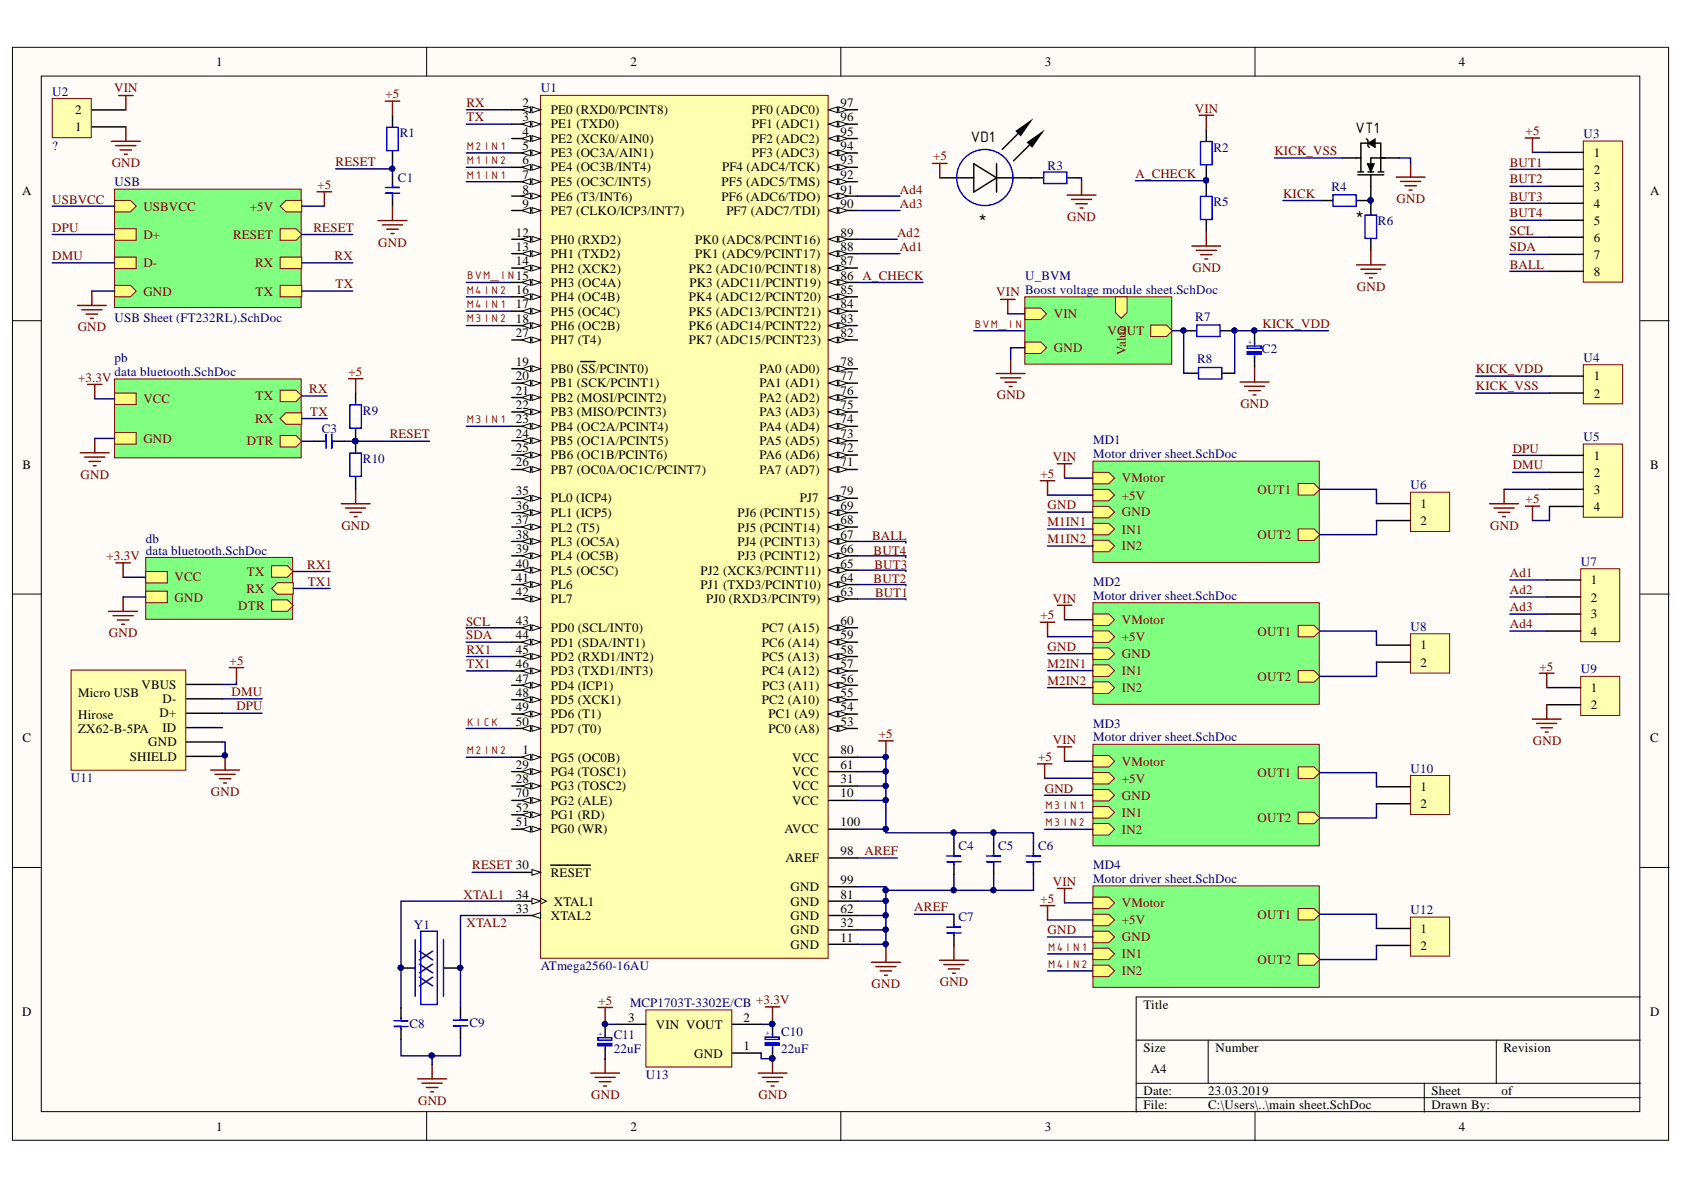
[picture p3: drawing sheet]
<svg xmlns="http://www.w3.org/2000/svg" width="297mm" height="210mm" viewBox="0 0 297 210" stroke-linecap="round" stroke-linejoin="round" font-family="sans-serif">
<defs><g id="words">
<text font-size="3.7" fill="#000080" x="76.5" y="174.3" transform="rotate(-90 76.5 174.3)">XXX</text>
<g font-size="2.9">
<text x="239.1" y="23.5">VT1</text>
<text x="171.3" y="25.1">VD1</text>
<text x="172.6" y="39.1">*</text>
<text x="239.1" y="38.7">*</text>
</g>
<g font-size="2.3">
<text x="38.1" y="11.7">1</text>
<text x="111.2" y="11.7">2</text>
<text x="184.3" y="11.7">3</text>
<text x="257.3" y="11.7">4</text>
<text x="13.3" y="23.1">1</text>
<text x="13.3" y="20.2">2</text>
<text x="92.2" y="23.9">4</text>
<text x="92.2" y="21.4">3</text>
<text x="92.2" y="18.8">2</text>
<text x="97.2" y="22.6">PE1 (TXD0)</text>
<text x="97.2" y="20.1">PE0 (RXD0/PCINT8)</text>
<text x="132.6" y="22.6">PF1 (ADC1)</text>
<text x="132.6" y="20.1">PF0 (ADC0)</text>
<text x="148.3" y="21.4">96</text>
<text x="148.3" y="23.9">95</text>
<text x="148.3" y="18.8">97</text>
<text x="92.2" y="29">6</text>
<text x="92.2" y="26.4">5</text>
<text x="97.2" y="27.7">PE3 (OC3A/AIN1)</text>
<text x="97.2" y="25.2">PE2 (XCK0/AIN0)</text>
<text x="132.6" y="25.2">PF2 (ADC2)</text>
<text x="132.6" y="27.7">PF3 (ADC3)</text>
<text x="148.3" y="29">93</text>
<text x="148.3" y="26.4">94</text>
<text x="281.1" y="27.6">1</text>
<text x="3.9" y="34.5">A</text>
<text x="92.2" y="31.5">7</text>
<text x="92.2" y="34.1">8</text>
<text x="97.2" y="30.2">PE4 (OC3B/INT4)</text>
<text x="97.2" y="32.8">PE5 (OC3C/INT5)</text>
<text x="97.2" y="35.4">PE6 (T3/INT6)</text>
<text x="127.3" y="32.8">PF5 (ADC5/TMS)</text>
<text x="127.3" y="35.4">PF6 (ADC6/TDO)</text>
<text x="127.4" y="30.2">PF4 (ADC4/TCK)</text>
<text x="148.3" y="31.5">92</text>
<text x="148.3" y="34.1">91</text>
<text x="281.1" y="30.7">2</text>
<text x="281.1" y="33.6">3</text>
<text x="291.1" y="34.5">A</text>
<text x="91" y="41.7">12</text>
<text x="92.2" y="36.7">9</text>
<text x="97.2" y="37.9">PE7 (CLKO/ICP3/INT7)</text>
<text x="128.1" y="37.9">PF7 (ADC7/TDI)</text>
<text x="148.3" y="36.7">90</text>
<text x="148.3" y="41.7">89</text>
<text x="281.1" y="36.7">4</text>
<text x="281.1" y="39.6">5</text>
<text x="91" y="46.8">14</text>
<text x="91" y="44.3">13</text>
<text x="97.2" y="45.5">PH1 (TXD2)</text>
<text x="97.2" y="43">PH0 (RXD2)</text>
<text x="122.6" y="45.5">PK1 (ADC9/PCINT17)</text>
<text x="122.6" y="43">PK0 (ADC8/PCINT16)</text>
<text x="148.3" y="46.8">87</text>
<text x="148.3" y="44.3">88</text>
<text x="281.1" y="42.7">6</text>
<text x="281.1" y="45.6">7</text>
<text x="91" y="51.9">16</text>
<text x="97.2" y="48.1">PH2 (XCK2)</text>
<text x="97.2" y="50.6">PH3 (OC4A)</text>
<text x="97.2" y="53.1">PH4 (OC4B)</text>
<text x="121.5" y="53.1">PK4 (ADC12/PCINT20)</text>
<text x="121.5" y="48.1">PK2 (ADC10/PCINT18)</text>
<text x="121.6" y="50.6">PK3 (ADC11/PCINT19)</text>
<text x="148.3" y="51.9">85</text>
<text x="148.3" y="49.3">86 A_CHECK</text>
<text x="281.1" y="48.7">8</text>
<text x="91" y="54.4">17</text>
<text x="91" y="56.9">18</text>
<text x="91" y="59.5">27</text>
<text x="97.2" y="55.7">PH5 (OC4C)</text>
<text x="97.2" y="58.2">PH6 (OC2B)</text>
<text x="121.5" y="55.7">PK5 (ADC13/PCINT21)</text>
<text x="121.5" y="58.2">PK6 (ADC14/PCINT22)</text>
<text x="148.3" y="54.4">84</text>
<text x="148.3" y="56.9">83</text>
<text x="148.3" y="59.5">82</text>
<text x="91" y="64.5">19</text>
<text x="97.2" y="65.8">PB0 (SS/PCINT0)</text>
<text x="97.2" y="60.7">PH7 (T4)</text>
<text x="121.5" y="60.7">PK7 (ADC15/PCINT23)</text>
<text x="134" y="65.8">PA0 (AD0)</text>
<text x="148.3" y="64.5">78</text>
<text x="91" y="69.6">21</text>
<text x="91" y="67.1">20</text>
<text x="97.2" y="70.9">PB2 (MOSI/PCINT2)</text>
<text x="97.2" y="68.3">PB1 (SCK/PCINT1)</text>
<text x="134" y="68.3">PA1 (AD1)</text>
<text x="134" y="70.9">PA2 (AD2)</text>
<text x="148.3" y="67.1">77</text>
<text x="148.3" y="69.6">76</text>
<text x="281.1" y="67.1">1</text>
<text x="281.1" y="70.1">2</text>
<text x="91" y="77.2">24</text>
<text x="91" y="72.1">22</text>
<text x="91" y="74.7">23</text>
<text x="97.2" y="73.4">PB3 (MISO/PCINT3)</text>
<text x="97.2" y="75.9">PB4 (OC2A/PCINT4)</text>
<text x="134" y="75.9">PA4 (AD4)</text>
<text x="134" y="73.4">PA3 (AD3)</text>
<text x="148.3" y="74.7">74</text>
<text x="148.3" y="77.2">73</text>
<text x="148.3" y="72.1">75</text>
<text x="4" y="82.7">B</text>
<text x="91" y="79.8">25</text>
<text x="91" y="82.3">26</text>
<text x="97.2" y="81">PB6 (OC1B/PCINT6)</text>
<text x="97.2" y="78.5">PB5 (OC1A/PCINT5)</text>
<text x="97.2" y="83.6">PB7 (OC0A/OC1C/PCINT7)</text>
<text x="134" y="83.6">PA7 (AD7)</text>
<text x="134" y="78.5">PA5 (AD5)</text>
<text x="134" y="81">PA6 (AD6)</text>
<text x="148.3" y="82.3">71</text>
<text x="148.3" y="79.8">72</text>
<text x="281.1" y="81.1">1</text>
<text x="291.1" y="82.7">B</text>
<text x="91" y="87.4">35</text>
<text x="91" y="89.9">36</text>
<text x="97.2" y="88.6">PL0 (ICP4)</text>
<text x="141.1" y="88.6">PJ7</text>
<text x="148.3" y="89.9">69</text>
<text x="148.3" y="87.4">79</text>
<text x="250.6" y="89.6">1</text>
<text x="281.1" y="84.1">2</text>
<text x="281.1" y="87.1">3</text>
<text x="91" y="92.4">37</text>
<text x="91" y="95">38</text>
<text x="97.2" y="93.8">PL2 (T5)</text>
<text x="97.2" y="91.2">PL1 (ICP5)</text>
<text x="130.1" y="93.8">PJ5 (PCINT14)</text>
<text x="130.1" y="91.2">PJ6 (PCINT15)</text>
<text x="148.3" y="92.4">68</text>
<text x="148.3" y="95">67</text>
<text x="250.6" y="92.6">2</text>
<text x="281.1" y="90.1">4</text>
<text x="91" y="97.6">39</text>
<text x="91" y="100.1">40</text>
<text x="97.2" y="96.3">PL3 (OC5A)</text>
<text x="97.2" y="98.8">PL4 (OC5B)</text>
<text x="97.2" y="101.4">PL5 (OC5C)</text>
<text x="123.6" y="101.4">PJ2 (XCK3/PCINT11)</text>
<text x="130.1" y="98.8">PJ3 (PCINT12)</text>
<text x="130.1" y="96.3">PJ4 (PCINT13)</text>
<text x="148.3" y="97.6">66</text>
<text x="148.3" y="100.1">65</text>
<text x="91" y="102.6">41</text>
<text x="91" y="105.2">42</text>
<text x="97.2" y="103.9">PL6</text>
<text x="97.2" y="106.4">PL7</text>
<text x="123.6" y="103.9">PJ1 (TXD3/PCINT10)</text>
<text x="124.6" y="106.4">PJ0 (RXD3/PCINT9)</text>
<text x="148.3" y="105.2">63</text>
<text x="148.3" y="102.6">64</text>
<text x="280.6" y="103.1">1</text>
<text x="280.6" y="106.1">2</text>
<text x="91" y="112.8">44</text>
<text x="91" y="110.2">43</text>
<text x="97.2" y="111.5">PD0 (SCL/INT0)</text>
<text x="134.4" y="111.5">PC7 (A15)</text>
<text x="148.3" y="112.8">59</text>
<text x="148.3" y="110.2">60</text>
<text x="280.6" y="109.1">3</text>
<text x="280.6" y="112.1">4</text>
<text x="91" y="115.3">45</text>
<text x="91" y="117.9">46</text>
<text x="97.2" y="116.6">PD2 (RXD1/INT2)</text>
<text x="97.2" y="114">PD1 (SDA/INT1)</text>
<text x="97.2" y="119.1">PD3 (TXD1/INT3)</text>
<text x="134.4" y="119.1">PC4 (A12)</text>
<text x="134.4" y="116.6">PC5 (A13)</text>
<text x="134.4" y="114">PC6 (A14)</text>
<text x="148.3" y="117.9">57</text>
<text x="148.3" y="115.3">58</text>
<text x="250.6" y="114.6">1</text>
<text x="250.6" y="117.6">2</text>
<text x="13.8" y="123">Micro USB</text>
<text x="24.9" y="121.5">VBUS</text>
<text x="28.7" y="124">D-</text>
<text x="91" y="120.4">47</text>
<text x="91" y="122.9">48</text>
<text x="91" y="125.5">49</text>
<text x="97.2" y="121.7">PD4 (ICP1)</text>
<text x="97.2" y="124.2">PD5 (XCK1)</text>
<text x="134.4" y="124.2">PC2 (A10)</text>
<text x="134.5" y="121.7">PC3 (A11)</text>
<text x="148.3" y="125.5">54</text>
<text x="148.3" y="122.9">55</text>
<text x="148.3" y="120.4">56</text>
<text x="280.6" y="122.1">1</text>
<text x="280.6" y="125">2</text>
<text x="4" y="130.9">C</text>
<text x="13.8" y="126.8">Hirose</text>
<text x="13.8" y="129.3">ZX62-B-5PA</text>
<text x="26.1" y="131.6">GND</text>
<text x="28.2" y="126.6">D+</text>
<text x="28.7" y="129.1">ID</text>
<text x="91" y="128">50</text>
<text x="97.2" y="126.7">PD6 (T1)</text>
<text x="97.2" y="129.3">PD7 (T0)</text>
<text x="135.6" y="126.7">PC1 (A9)</text>
<text x="135.6" y="129.3">PC0 (A8)</text>
<text x="148.3" y="128">53</text>
<text x="291.1" y="130.9">C</text>
<text x="22.9" y="134.2">SHIELD</text>
<text x="91" y="135.6">29</text>
<text x="92.2" y="133.1">1</text>
<text x="97.2" y="134.3">PG5 (OC0B)</text>
<text x="97.2" y="136.9">PG4 (TOSC1)</text>
<text x="139.7" y="134.3">VCC</text>
<text x="139.7" y="136.9">VCC</text>
<text x="148.3" y="133.1">80</text>
<text x="148.3" y="135.6">61</text>
<text x="91" y="143.2">52</text>
<text x="91" y="140.7">70</text>
<text x="91" y="138.1">28</text>
<text x="97.2" y="141.9">PG2 (ALE)</text>
<text x="97.2" y="139.4">PG3 (TOSC2)</text>
<text x="139.7" y="139.4">VCC</text>
<text x="139.7" y="141.9">VCC</text>
<text x="148.3" y="138.1">31</text>
<text x="148.3" y="140.7">10</text>
<text x="250.6" y="139.6">1</text>
<text x="250.6" y="142.5">2</text>
<text x="91" y="145.7">51</text>
<text x="97.2" y="147">PG0 (WR)</text>
<text x="97.2" y="144.5">PG1 (RD)</text>
<text x="138.4" y="147">AVCC</text>
<text x="148.3" y="145.7">100</text>
<text x="97.2" y="154.7">RESET</text>
<text x="138.5" y="152.1">AREF</text>
<text x="148.3" y="150.8">98</text>
<text x="148.3" y="156">99</text>
<text x="91" y="158.5">34</text>
<text x="91" y="161">33</text>
<text x="97.7" y="159.8">XTAL1</text>
<text x="139.5" y="159.8">GND</text>
<text x="139.5" y="157.2">GND</text>
<text x="148.3" y="158.5">81</text>
<text x="148.3" y="161">62</text>
<text x="97.2" y="162.3">XTAL2</text>
<text x="139.5" y="167.4">GND</text>
<text x="139.5" y="164.8">GND</text>
<text x="139.5" y="162.3">GND</text>
<text x="148.3" y="166.1">11</text>
<text x="148.3" y="163.6">32</text>
<text x="250.6" y="164.6">1</text>
<text x="250.6" y="167.5">2</text>
<text x="3.9" y="179.2">D</text>
<text x="201.7" y="177.9">Title</text>
<text x="291.1" y="179.2">D</text>
<text x="110.8" y="180.2">3</text>
<text x="115.7" y="181.5">VIN VOUT</text>
<text x="131.2" y="185.3">1</text>
<text x="131.2" y="180.2">2</text>
<text x="201.7" y="185.5">Size</text>
<text x="214.4" y="185.5">Number</text>
<text x="265.2" y="185.5">Revision</text>
<text x="122.5" y="186.5">GND</text>
<text x="203" y="189.3">A4</text>
<text x="201.7" y="193.1">Date:</text>
<text x="201.7" y="195.7">File:</text>
<text x="213.1" y="193.1">23.03.2019</text>
<text x="213.1" y="195.7">C:\Users\..\main sheet.SchDoc</text>
<text x="252.5" y="193.1">Sheet</text>
<text x="252.5" y="195.7">Drawn By:</text>
<text x="264.8" y="193.1">of</text>
<text x="38.1" y="199.5">1</text>
<text x="111.2" y="199.5">2</text>
<text x="184.3" y="199.5">3</text>
<text x="257.3" y="199.5">4</text>
</g>
<g font-size="2.3" fill="#000080">
<text x="9.2" y="16.9">U2</text>
<text x="95.4" y="16.3">U1</text>
<text x="9.2" y="26.4">?</text>
<text x="70.5" y="24.2">R1</text>
<text x="184.8" y="29.9">R3</text>
<text x="214" y="26.8">R2</text>
<text x="279.3" y="24.4">U3</text>
<text x="20.2" y="32.9">USB</text>
<text x="70.2" y="32.1">C1</text>
<text x="234.9" y="33.6">R4</text>
<text x="214" y="36.4">R5</text>
<text x="243.1" y="39.7">R6</text>
<text x="180.8" y="49.3">U_BVM</text>
<text x="20.2" y="56.9">USB Sheet (FT232RL).SchDoc</text>
<text x="210.8" y="56.6">R7</text>
<text x="20.2" y="63.8">pb</text>
<text x="211.2" y="64">R8</text>
<text x="222.6" y="62.2">C2</text>
<text x="279.3" y="63.9">U4</text>
<text x="20.2" y="66.3">data bluetooth.SchDoc</text>
<text x="56.7" y="76.4">C3</text>
<text x="64" y="73.2">R9</text>
<text x="279.3" y="77.8">U5</text>
<text x="64" y="81.7">R10</text>
<text x="192.8" y="78.3">MD1</text>
<text x="192.8" y="80.8">Motor driver sheet.SchDoc</text>
<text x="248.8" y="86.3">U6</text>
<text x="25.7" y="95.8">db</text>
<text x="25.7" y="97.8">data bluetooth.SchDoc</text>
<text x="278.8" y="99.9">U7</text>
<text x="192.8" y="103.3">MD2</text>
<text x="192.8" y="105.8">Motor driver sheet.SchDoc</text>
<text x="248.8" y="111.3">U8</text>
<text x="278.8" y="118.8">U9</text>
<text x="192.8" y="128.3">MD3</text>
<text x="192.8" y="130.8">Motor driver sheet.SchDoc</text>
<text x="12.5" y="138">U11</text>
<text x="248.8" y="136.3">U10</text>
<text x="169.1" y="150">C4</text>
<text x="176.1" y="150">C5</text>
<text x="183.1" y="150">C6</text>
<text x="192.8" y="153.2">MD4</text>
<text x="192.8" y="155.8">Motor driver sheet.SchDoc</text>
<text x="248.8" y="161.3">U12</text>
<text x="73" y="163.8">Y1</text>
<text x="169.1" y="162.5">C7</text>
<text x="95.4" y="171.2">ATmega2560-16AU</text>
<text x="111.1" y="177.7">MCP1703T-3302E/CB +3.3V</text>
<text x="72.2" y="181.3">C8</text>
<text x="82.8" y="181.2">C9</text>
<text x="108.2" y="183.2">C11</text>
<text x="108.2" y="185.8">22uF</text>
<text x="137.8" y="182.7">C10</text>
<text x="137.8" y="185.8">22uF</text>
<text x="113.9" y="190.3">U13</text>
</g>
<g font-size="2.3" fill="#800000">
<text x="20.1" y="16.3">VIN</text>
<text x="68" y="17.3">+5</text>
<text x="82.3" y="18.8">RX</text>
<text x="82.3" y="21.4">TX</text>
<text x="210.7" y="19.9">VIN</text>
<text x="269.1" y="23.8">+5</text>
<text x="19.7" y="29.5">GND</text>
<text x="59.2" y="29.3">RESET</text>
<text x="164.6" y="28.3">+5</text>
<text x="224.8" y="27.4">KICK_VSS</text>
<text x="266.3" y="29.4">BUT1</text>
<text x="9.2" y="35.9">USBVCC</text>
<text x="56" y="33.4">+5</text>
<text x="158.7" y="34.1">Ad4</text>
<text x="200.3" y="31.3">A_CHECK</text>
<text x="226.3" y="34.9">KICK</text>
<text x="246.4" y="35.8">GND</text>
<text x="266.3" y="32.4">BUT2</text>
<text x="266.3" y="35.4">BUT3</text>
<text x="9.2" y="40.9">DPU</text>
<text x="25.3" y="37.2">USBVCC</text>
<text x="44.1" y="37.2">+5V</text>
<text x="55.3" y="40.9">RESET</text>
<text x="158.2" y="41.7">Ad2</text>
<text x="158.7" y="36.7">Ad3</text>
<text x="188.3" y="38.9">GND</text>
<text x="266.3" y="38.4">BUT4</text>
<text x="266.3" y="41.4">SCL</text>
<text x="9.2" y="45.9">DMU</text>
<text x="25.3" y="42.2">D+</text>
<text x="25.3" y="47.1">D-</text>
<text x="41.1" y="42.2">RESET</text>
<text x="45" y="47.1">RX</text>
<text x="59" y="45.9">RX</text>
<text x="66.7" y="43.5">GND</text>
<text x="158.7" y="44.3">Ad1</text>
<text x="210.3" y="48">GND</text>
<text x="266.3" y="44.4">SDA</text>
<text x="266.3" y="47.4">BALL</text>
<text x="25.3" y="52.1">GND</text>
<text x="45.1" y="52.1">TX</text>
<text x="59.2" y="50.9">TX</text>
<text x="175.7" y="52.3">VIN Boost voltage module sheet.SchDoc</text>
<text x="239.3" y="51.3">GND</text>
<text x="13.7" y="58.5">GND</text>
<text x="185.9" y="56.1">VIN</text>
<text x="195.4" y="59.1">VOUT</text>
<text x="222.7" y="57.9">KICK_VDD</text>
<text x="185.9" y="62.1">GND</text>
<text x="198.6" y="62.7" transform="rotate(-90 198.6 62.7)">Value</text>
<text x="260.3" y="65.8">KICK_VDD</text>
<text x="13.8" y="67.3">+3.3V</text>
<text x="25.3" y="71.1">VCC</text>
<text x="45.1" y="70.6">TX</text>
<text x="54.5" y="69.4">RX</text>
<text x="61.5" y="66.3">+5</text>
<text x="175.8" y="70.5">GND</text>
<text x="218.8" y="72">GND</text>
<text x="260.3" y="68.9">KICK_VSS</text>
<text x="45" y="74.6">RX</text>
<text x="54.7" y="73.3">TX</text>
<text x="68.8" y="77.3">RESET</text>
<text x="25.3" y="78.1">GND</text>
<text x="43.6" y="78.6">DTR</text>
<text x="185.7" y="81.3">VIN</text>
<text x="266.8" y="79.8">DPU</text>
<text x="266.8" y="82.8">DMU</text>
<text x="14.2" y="84.5">GND</text>
<text x="183.5" y="84.3">+5</text>
<text x="184.8" y="89.8">GND</text>
<text x="197.9" y="85.1">VMotor</text>
<text x="197.9" y="88.1">+5V</text>
<text x="221.8" y="87.1">OUT1</text>
<text x="269.1" y="88.8">+5</text>
<text x="60.2" y="93.4">GND</text>
<text x="153.8" y="95.3">BALL</text>
<text x="184.8" y="92.8">M1IN1</text>
<text x="184.8" y="95.8">M1IN2</text>
<text x="197.9" y="91.1">GND</text>
<text x="197.9" y="94.1">IN1</text>
<text x="221.8" y="95.1">OUT2</text>
<text x="262.8" y="93.4">GND</text>
<text x="18.8" y="98.8">+3.3V</text>
<text x="43.6" y="101.5">TX</text>
<text x="54.2" y="100.3">RX1</text>
<text x="154.1" y="97.8">BUT4</text>
<text x="154.3" y="100.3">BUT3</text>
<text x="197.9" y="97.1">IN2</text>
<text x="266.3" y="101.8">Ad1</text>
<text x="30.8" y="106.1">GND</text>
<text x="30.8" y="102.6">VCC</text>
<text x="42" y="107.5">DTR</text>
<text x="43.5" y="104.6">RX</text>
<text x="54.3" y="103.3">TX1</text>
<text x="154.1" y="102.8">BUT2</text>
<text x="154.3" y="105.3">BUT1</text>
<text x="185.7" y="106.3">VIN</text>
<text x="266.3" y="104.8">Ad2</text>
<text x="266.3" y="107.8">Ad3</text>
<text x="19.2" y="112.4">GND</text>
<text x="82.2" y="110.3">SCL</text>
<text x="82.2" y="112.8">SDA</text>
<text x="183.5" y="109.2">+5</text>
<text x="197.9" y="110.1">VMotor</text>
<text x="197.9" y="113">+5V</text>
<text x="221.8" y="112.1">OUT1</text>
<text x="266.3" y="110.8">Ad4</text>
<text x="40.5" y="117.3">+5</text>
<text x="82.3" y="117.9">TX1</text>
<text x="82.3" y="115.3">RX1</text>
<text x="184.8" y="114.8">GND</text>
<text x="184.8" y="117.8">M2IN1</text>
<text x="197.9" y="116.1">GND</text>
<text x="197.9" y="119">IN1</text>
<text x="271.6" y="118.3">+5</text>
<text x="40.8" y="122.8">DMU</text>
<text x="41.7" y="125.3">DPU</text>
<text x="184.8" y="120.8">M2IN2</text>
<text x="197.9" y="122.1">IN2</text>
<text x="221.8" y="120">OUT2</text>
<text x="155" y="130.2">+5</text>
<text x="185.7" y="131.3">VIN</text>
<text x="270.4" y="131.5">GND</text>
<text x="183.1" y="134.2">+5</text>
<text x="197.9" y="135.1">VMotor</text>
<text x="221.8" y="137">OUT1</text>
<text x="37.2" y="140.4">GND</text>
<text x="184.3" y="139.8">GND</text>
<text x="197.9" y="138">+5V</text>
<text x="197.9" y="141.1">GND</text>
<text x="197.9" y="144">IN1</text>
<text x="197.9" y="147.1">IN2</text>
<text x="221.8" y="145.1">OUT2</text>
<text x="83.3" y="153.3">RESET 30</text>
<text x="152.5" y="150.8">AREF</text>
<text x="81.8" y="158.5">XTAL1</text>
<text x="161.3" y="160.8">AREF</text>
<text x="183.5" y="159.2">+5</text>
<text x="185.7" y="156.2">VIN</text>
<text x="197.9" y="160">VMotor</text>
<text x="82.3" y="163.6">XTAL2</text>
<text x="184.8" y="164.7">GND</text>
<text x="197.9" y="163">+5V</text>
<text x="197.9" y="166">GND</text>
<text x="221.8" y="162">OUT1</text>
<text x="165.8" y="173.9">GND</text>
<text x="197.9" y="169">IN1</text>
<text x="197.9" y="172">IN2</text>
<text x="221.8" y="170.1">OUT2</text>
<text x="105.5" y="177.2">+5</text>
<text x="153.7" y="174.3">GND</text>
<text x="73.7" y="194.9">GND</text>
<text x="104.3" y="193.9">GND</text>
<text x="133.8" y="193.9">GND</text>
</g>
<g font-size="2.1" fill="#800000">
<text x="82.2" y="26.4">M2IN1</text>
<text x="82.2" y="29">M1IN2</text>
<text x="82.2" y="31.5">M1IN1</text>
<text x="82.2" y="51.8">M4IN2</text>
<text x="82.2" y="49.3">BVM_IN15</text>
<text x="82.2" y="54.3">M4IN1</text>
<text x="82.2" y="56.9">M3IN2</text>
<text x="171.8" y="57.8">BVM_IN</text>
<text x="82.2" y="74.7">M3IN1</text>
<text x="82.2" y="128">KICK</text>
<text x="82.2" y="133.1">M2IN2</text>
<text x="184.3" y="142.8">M3IN1</text>
<text x="184.3" y="145.7">M3IN2</text>
<text x="184.8" y="167.7">M4IN1</text>
<text x="184.8" y="170.7">M4IN2</text>
</g>
<g font-size="1.2" fill="#00f">
<text x="220.8" y="60.7" transform="rotate(-90 220.8 60.7)">+</text>
<text x="106.2" y="182.8" transform="rotate(-90 106.2 182.8)">+</text>
<text x="135.7" y="182.6" transform="rotate(-90 135.7 182.6)">+</text>
</g>
</g></defs>
<g fill="#fffcf8" stroke="#000" stroke-width=".18">
<path d="M2.2 8.3h292.1v192.8h-292.1z"/>
<path d="M7.3 13.4h281.9v182.7h-281.9z"/>
</g>
<g fill="none" stroke="#000" stroke-width=".18">
<path d="M75.3 8.3v5.1M148.3 8.3v5.1M221.4 8.3v5.1M2.2 56.6h5.1M289.3 56.6h5.1M2.2 104.8h5.1M289.3 104.8h5.1M2.2 153h5.1M289.3 153h5.1M289.3 175.9h-88.9v20.3M75.3 196.2v5M148.3 196.2v5"/>
<path d="M200.4 183.5h88.9M200.4 191.1h88.9M200.4 193.6h88.9M213.1 183.5v7.6M221.4 196.2v5M251.2 191.1v5.1M263.9 183.5v7.6"/>
</g>
<g fill="none" stroke="#800000" stroke-width=".25">
<path d="M68 17.8h2.5M69.2 17.8v2.6M66.7 38.9h5.1M67.5 39.7h3.5M69.2 36.4v2.5M68.2 40.4h2M69 41.2h.5M155 130.7h2.5M156.3 130.7v2.5M153.7 169.7h5.1M154.5 170.5h3.5M155.2 171.3h2.1"/>
<path d="M156 172h.5M156.3 167.2v2.5M165.7 169.4h5.1M166.5 170.1h3.5M167.2 170.9h2.1M168 171.7h.5M168.3 166.8v2.6"/>
</g>
<g fill="none" stroke="#00f" stroke-width=".25">
<path d="M68.2 22.5v4.1h2v-4.1M68.2 22.5h2M69.2 32.6v.5h1.3h-2.5M70.5 34.1h-2.5h1.2v.5M168.3 150.5v.5h1.2h-2.5M169.5 152h-2.5h1.3v.5M175.3 150.5v.5h1.2h-2.5M176.5 152h-2.5h1.3v.5M182.3 150.5v.5h1.3h-2.6M183.6 152h-2.6h1.3v.5M73.2 165.8v10M74.2 164.3h2.9v12.9h-2.9z"/>
<path d="M78.2 165.8v10M168.3 163v.5h1.2h-2.5M169.5 164.6h-2.5h1.3v.5"/>
<circle cx="173.7" cy="31.3" r="5"/>
</g>
<g fill="none" stroke="#000" stroke-width=".25">
<path d="M69.2 20.4v2M69.2 26.7v2M69.2 30.8v1.9M69.2 34.5v1.9M165.8 31.4h6M175.8 31.4h6M168.3 148.7v1.9M168.3 152.4v1.9M175.3 148.7v1.9M175.3 152.4v1.9M182.3 148.7v1.9M182.3 152.4v1.9"/>
<path d="M70.7 170.8h2.5M78.2 170.8h2.5M168.3 161.3v1.9M168.3 164.9v1.9"/>
</g>
<circle cx="70.7" cy="170.7" r=".46" fill="#000080" stroke="#000080" stroke-width=".18"/>
<path d="M171.8 28.9l4 2.5-4 2.5zM175.8 28.9v5M179.8 23.4l-3 3M181.8 25.4l-3 3" fill="none" stroke="#030000" stroke-width=".25"/>
<path d="M181.3 25.1l2.5-1.7-1.8 2.5z" fill="#030000"/>
<path d="M181.3 25.1l2.5-1.7-1.8 2.5z" fill="none" stroke="#030000" stroke-width=".25"/>
<path d="M179.3 23.1l2.5-1.7-1.8 2.5z" fill="#030000"/>
<path d="M179.3 23.1l2.5-1.7-1.8 2.5z" fill="none" stroke="#030000" stroke-width=".25"/>
<path d="M164.5 28.8h2.5M165.8 28.8v2.6M188.2 34.4h5.1M189 35.2h3.6M189.8 35.9h2M190.5 36.7h.5M190.8 31.9v2.5" fill="none" stroke="#800000" stroke-width=".25"/>
<path d="M20.2 33.4h32.9v20.9h-32.9z" fill="#80ff80" stroke="#800000" stroke-width=".18"/>
<path d="M49.4 45.4h3.8v2h-3.8z" fill-rule="evenodd" fill="#ffff80"/>
<path d="M49.4 45.4h3.8v2h-3.8z" fill="none" stroke="#800000" stroke-width=".18"/>
<path d="M49.4 50.3h3.8v2.1h-3.8z" fill-rule="evenodd" fill="#ffff80"/>
<path d="M49.4 50.3h3.8v2.1h-3.8z" fill="none" stroke="#800000" stroke-width=".18"/>
<path d="M49.4 40.4h2.8l1 1-1 1h-2.8z" fill-rule="evenodd" fill="#ffff80"/>
<path d="M49.4 40.4h2.8l1 1-1 1h-2.8z" fill="none" stroke="#800000" stroke-width=".18"/>
<path d="M49.4 36.4l1-1h2.8v2h-2.8z" fill-rule="evenodd" fill="#ffff80"/>
<path d="M49.4 36.4l1-1h2.8v2h-2.8z" fill="none" stroke="#800000" stroke-width=".18"/>
<path d="M20.2 35.4h2.8l1 1-1 1h-2.8z" fill-rule="evenodd" fill="#ffff80"/>
<path d="M20.2 35.4h2.8l1 1-1 1h-2.8z" fill="none" stroke="#800000" stroke-width=".18"/>
<path d="M20.2 40.4h3.8v2h-3.8z" fill-rule="evenodd" fill="#ffff80"/>
<path d="M20.2 40.4h3.8v2h-3.8z" fill="none" stroke="#800000" stroke-width=".18"/>
<path d="M20.2 45.4h3.8v2h-3.8z" fill-rule="evenodd" fill="#ffff80"/>
<path d="M20.2 45.4h3.8v2h-3.8z" fill="none" stroke="#800000" stroke-width=".18"/>
<path d="M20.2 50.3h2.8l1 1-1 1.1h-2.8z" fill-rule="evenodd" fill="#ffff80"/>
<path d="M20.2 50.3h2.8l1 1-1 1.1h-2.8z" fill="none" stroke="#800000" stroke-width=".18"/>
<path d="M13.7 53.9h5M14.4 54.6h3.6M15.2 55.4h2M15.9 56.2h.6M16.2 51.3v2.6" fill="none" stroke="#800000" stroke-width=".25"/>
<path d="M192.8 81.3h39.9v17.9h-39.9z" fill="#80ff80" stroke="#800000" stroke-width=".18"/>
<path d="M192.8 83.3h2.8l1 1-1 1h-2.8z" fill-rule="evenodd" fill="#ffff80"/>
<path d="M192.8 83.3h2.8l1 1-1 1h-2.8z" fill="none" stroke="#800000" stroke-width=".18"/>
<path d="M192.8 86.3h2.8l1 1-1 1h-2.8z" fill-rule="evenodd" fill="#ffff80"/>
<path d="M192.8 86.3h2.8l1 1-1 1h-2.8z" fill="none" stroke="#800000" stroke-width=".18"/>
<path d="M192.8 89.3h2.8l1 1-1 1h-2.8z" fill-rule="evenodd" fill="#ffff80"/>
<path d="M192.8 89.3h2.8l1 1-1 1h-2.8z" fill="none" stroke="#800000" stroke-width=".18"/>
<path d="M192.8 92.3h2.8l1 1-1 1h-2.8z" fill-rule="evenodd" fill="#ffff80"/>
<path d="M192.8 92.3h2.8l1 1-1 1h-2.8z" fill="none" stroke="#800000" stroke-width=".18"/>
<path d="M192.8 95.3h2.8l1 1-1 1h-2.8z" fill-rule="evenodd" fill="#ffff80"/>
<path d="M192.8 95.3h2.8l1 1-1 1h-2.8z" fill="none" stroke="#800000" stroke-width=".18"/>
<path d="M229 85.3h2.8l1 1-1 1h-2.8z" fill-rule="evenodd" fill="#ffff80"/>
<path d="M229 85.3h2.8l1 1-1 1h-2.8z" fill="none" stroke="#800000" stroke-width=".18"/>
<path d="M229 93.3h2.8l1 1-1 1h-2.8z" fill-rule="evenodd" fill="#ffff80"/>
<path d="M229 93.3h2.8l1 1-1 1h-2.8z" fill="none" stroke="#800000" stroke-width=".18"/>
<path d="M183.5 84.8h2.5M184.8 84.8v2.5M186.5 81.8h2.5M187.8 81.8v2.5" fill="none" stroke="#800000" stroke-width=".25"/>
<path d="M9.2 17.4h6.9v6.9h-6.9z" fill="#ffffb0" stroke="#800000" stroke-width=".18"/>
<path d="M16.2 19.4h6M16.2 22.4h6" fill="none" stroke="#000" stroke-width=".25"/>
<path d="M20.9 16.8h2.6M22.2 16.8v2.6M19.7 24.9h5M20.4 25.7h3.6M21.2 26.4h2M21.9 27.2h.6M22.2 22.4v2.5" fill="none" stroke="#800000" stroke-width=".25"/>
<path d="M192.8 106.3h39.9v17.9h-39.9z" fill="#80ff80" stroke="#800000" stroke-width=".18"/>
<path d="M192.8 108.3h2.8l1 1-1 1h-2.8z" fill-rule="evenodd" fill="#ffff80"/>
<path d="M192.8 108.3h2.8l1 1-1 1h-2.8z" fill="none" stroke="#800000" stroke-width=".18"/>
<path d="M192.8 111.3h2.8l1 1-1 1h-2.8z" fill-rule="evenodd" fill="#ffff80"/>
<path d="M192.8 111.3h2.8l1 1-1 1h-2.8z" fill="none" stroke="#800000" stroke-width=".18"/>
<path d="M192.8 114.3h2.8l1 1-1 1h-2.8z" fill-rule="evenodd" fill="#ffff80"/>
<path d="M192.8 114.3h2.8l1 1-1 1h-2.8z" fill="none" stroke="#800000" stroke-width=".18"/>
<path d="M192.8 117.3h2.8l1 1-1 1h-2.8z" fill-rule="evenodd" fill="#ffff80"/>
<path d="M192.8 117.3h2.8l1 1-1 1h-2.8z" fill="none" stroke="#800000" stroke-width=".18"/>
<path d="M192.8 120.3h2.8l1 1-1 1h-2.8z" fill-rule="evenodd" fill="#ffff80"/>
<path d="M192.8 120.3h2.8l1 1-1 1h-2.8z" fill="none" stroke="#800000" stroke-width=".18"/>
<path d="M229 110.3h2.8l1 1-1 1h-2.8z" fill-rule="evenodd" fill="#ffff80"/>
<path d="M229 110.3h2.8l1 1-1 1h-2.8z" fill="none" stroke="#800000" stroke-width=".18"/>
<path d="M229 118.3h2.8l1 1-1 1h-2.8z" fill-rule="evenodd" fill="#ffff80"/>
<path d="M229 118.3h2.8l1 1-1 1h-2.8z" fill="none" stroke="#800000" stroke-width=".18"/>
<path d="M183.5 109.8h2.5M184.8 109.8v2.5M186.5 106.8h2.5M187.8 106.8v2.5" fill="none" stroke="#800000" stroke-width=".25"/>
<path d="M95.3 16.8h50.8v152.2h-50.8z" fill="#ffffb0" stroke="#800000" stroke-width=".18"/>
<path d="M146.2 105.7h5.1" fill="none" stroke="#000" stroke-width=".25"/>
<path d="M146.2 105.7l1.5-.6v1.1z" fill="#fffcf8"/>
<path d="M146.2 105.7l1.5-.6v1.1z" fill="none" stroke="#000" stroke-width=".18"/>
<path d="M148 105.1l1.5 .6-1.5 .5z" fill="#fffcf8"/>
<path d="M148 105.1l1.5 .6-1.5 .5z" fill="none" stroke="#000" stroke-width=".18"/>
<path d="M90.3 133.6h5.1M146.2 138.6h5.1M146.2 146.3h5.1M146.2 159h5.1M146.2 166.6h5.1M146.2 164h5.1" fill="none" stroke="#000" stroke-width=".25"/>
<path d="M93.8 133.1l1.6 .5-1.6 .5z" fill="#fffcf8"/>
<path d="M93.8 133.1l1.6 .5-1.6 .5z" fill="none" stroke="#000" stroke-width=".18"/>
<path d="M92.1 133.6l1.5-.5v1z" fill="#fffcf8"/>
<path d="M92.1 133.6l1.5-.5v1z" fill="none" stroke="#000" stroke-width=".18"/>
<path d="M90.3 115.8h5.1" fill="none" stroke="#000" stroke-width=".25"/>
<path d="M93.8 115.3l1.6 .5-1.6 .5z" fill="#fffcf8"/>
<path d="M93.8 115.3l1.6 .5-1.6 .5z" fill="none" stroke="#000" stroke-width=".18"/>
<path d="M92.1 115.8l1.5-.5v1z" fill="#fffcf8"/>
<path d="M92.1 115.8l1.5-.5v1z" fill="none" stroke="#000" stroke-width=".18"/>
<path d="M90.3 153.9h5.1" fill="none" stroke="#000" stroke-width=".25"/>
<path d="M93.8 153.4l1.6 .5-1.6 .5z" fill="#fffcf8"/>
<path d="M93.8 153.4l1.6 .5-1.6 .5z" fill="none" stroke="#000" stroke-width=".18"/>
<path d="M146.2 75.2h5.1M97.1 152.6h7" fill="none" stroke="#000" stroke-width=".25"/>
<path d="M146.2 75.2l1.5-.5v1z" fill="#fffcf8"/>
<path d="M146.2 75.2l1.5-.5v1z" fill="none" stroke="#000" stroke-width=".18"/>
<path d="M148 74.7l1.5 .5-1.5 .5z" fill="#fffcf8"/>
<path d="M148 74.7l1.5 .5-1.5 .5z" fill="none" stroke="#000" stroke-width=".18"/>
<path d="M146.2 82.8h5.1" fill="none" stroke="#000" stroke-width=".25"/>
<path d="M146.2 82.8l1.5-.5v1z" fill="#fffcf8"/>
<path d="M146.2 82.8l1.5-.5v1z" fill="none" stroke="#000" stroke-width=".18"/>
<path d="M148 82.3l1.5 .5-1.5 .5z" fill="#fffcf8"/>
<path d="M148 82.3l1.5 .5-1.5 .5z" fill="none" stroke="#000" stroke-width=".18"/>
<path d="M146.2 77.7h5.1" fill="none" stroke="#000" stroke-width=".25"/>
<path d="M146.2 77.7l1.5-.5v1z" fill="#fffcf8"/>
<path d="M146.2 77.7l1.5-.5v1z" fill="none" stroke="#000" stroke-width=".18"/>
<path d="M148 77.2l1.5 .5-1.5 .5z" fill="#fffcf8"/>
<path d="M148 77.2l1.5 .5-1.5 .5zM95.4 158.4l1 .6-1 .5" fill="none" stroke="#000" stroke-width=".18"/>
<path d="M146.2 133.6h5.1M90.3 159h5.1" fill="none" stroke="#000" stroke-width=".25"/>
<path d="M93.8 158.4l1.6 .6-1.6 .5z" fill="#fffcf8"/>
<path d="M93.8 158.4l1.6 .6-1.6 .5z" fill="none" stroke="#000" stroke-width=".18"/>
<path d="M146.2 126h5.1" fill="none" stroke="#000" stroke-width=".25"/>
<path d="M146.2 126l1.5-.6v1.1z" fill="#fffcf8"/>
<path d="M146.2 126l1.5-.6v1.1z" fill="none" stroke="#000" stroke-width=".18"/>
<path d="M148 125.4l1.5 .6-1.5 .5z" fill="#fffcf8"/>
<path d="M148 125.4l1.5 .6-1.5 .5z" fill="none" stroke="#000" stroke-width=".18"/>
<path d="M146.2 123.4h5.1" fill="none" stroke="#000" stroke-width=".25"/>
<path d="M146.2 123.4l1.5-.5v1z" fill="#fffcf8"/>
<path d="M146.2 123.4l1.5-.5v1z" fill="none" stroke="#000" stroke-width=".18"/>
<path d="M148 122.9l1.5 .5-1.5 .5z" fill="#fffcf8"/>
<path d="M148 122.9l1.5 .5-1.5 .5z" fill="none" stroke="#000" stroke-width=".18"/>
<path d="M146.2 120.9h5.1" fill="none" stroke="#000" stroke-width=".25"/>
<path d="M146.2 120.9l1.5-.5v1z" fill="#fffcf8"/>
<path d="M146.2 120.9l1.5-.5v1z" fill="none" stroke="#000" stroke-width=".18"/>
<path d="M148 120.4l1.5 .5-1.5 .5z" fill="#fffcf8"/>
<path d="M148 120.4l1.5 .5-1.5 .5z" fill="none" stroke="#000" stroke-width=".18"/>
<path d="M146.2 118.3h5.1" fill="none" stroke="#000" stroke-width=".25"/>
<path d="M146.2 118.3l1.5-.5v1.1z" fill="#fffcf8"/>
<path d="M146.2 118.3l1.5-.5v1.1z" fill="none" stroke="#000" stroke-width=".18"/>
<path d="M148 117.8l1.5 .5-1.5 .6z" fill="#fffcf8"/>
<path d="M148 117.8l1.5 .5-1.5 .6z" fill="none" stroke="#000" stroke-width=".18"/>
<path d="M146.2 115.8h5.1" fill="none" stroke="#000" stroke-width=".25"/>
<path d="M146.2 115.8l1.5-.5v1z" fill="#fffcf8"/>
<path d="M146.2 115.8l1.5-.5v1z" fill="none" stroke="#000" stroke-width=".18"/>
<path d="M148 115.3l1.5 .5-1.5 .5z" fill="#fffcf8"/>
<path d="M148 115.3l1.5 .5-1.5 .5z" fill="none" stroke="#000" stroke-width=".18"/>
<path d="M146.2 93h5.1" fill="none" stroke="#000" stroke-width=".25"/>
<path d="M146.2 93l1.5-.5v1z" fill="#fffcf8"/>
<path d="M146.2 93l1.5-.5v1z" fill="none" stroke="#000" stroke-width=".18"/>
<path d="M148 92.5l1.5 .5-1.5 .5z" fill="#fffcf8"/>
<path d="M148 92.5l1.5 .5-1.5 .5z" fill="none" stroke="#000" stroke-width=".18"/>
<path d="M146.2 90.4h5.1" fill="none" stroke="#000" stroke-width=".25"/>
<path d="M146.2 90.4l1.5-.5v1z" fill="#fffcf8"/>
<path d="M146.2 90.4l1.5-.5v1z" fill="none" stroke="#000" stroke-width=".18"/>
<path d="M148 89.9l1.5 .5-1.5 .5z" fill="#fffcf8"/>
<path d="M148 89.9l1.5 .5-1.5 .5z" fill="none" stroke="#000" stroke-width=".18"/>
<path d="M90.3 113.3h5.1M146.2 151.3h5.1" fill="none" stroke="#000" stroke-width=".25"/>
<path d="M93.8 112.8l1.6 .5-1.6 .5z" fill="#fffcf8"/>
<path d="M93.8 112.8l1.6 .5-1.6 .5z" fill="none" stroke="#000" stroke-width=".18"/>
<path d="M92.1 113.3l1.5-.5v1z" fill="#fffcf8"/>
<path d="M92.1 113.3l1.5-.5v1z" fill="none" stroke="#000" stroke-width=".18"/>
<path d="M90.3 80.3h5.1" fill="none" stroke="#000" stroke-width=".25"/>
<path d="M93.8 79.8l1.6 .5-1.6 .5z" fill="#fffcf8"/>
<path d="M93.8 79.8l1.6 .5-1.6 .5z" fill="none" stroke="#000" stroke-width=".18"/>
<path d="M92.1 80.3l1.5-.5v1z" fill="#fffcf8"/>
<path d="M92.1 80.3l1.5-.5v1z" fill="none" stroke="#000" stroke-width=".18"/>
<path d="M90.3 118.3h5.1" fill="none" stroke="#000" stroke-width=".25"/>
<path d="M93.8 117.8l1.6 .5-1.6 .6z" fill="#fffcf8"/>
<path d="M93.8 117.8l1.6 .5-1.6 .6z" fill="none" stroke="#000" stroke-width=".18"/>
<path d="M92.1 118.3l1.5-.5v1.1z" fill="#fffcf8"/>
<path d="M92.1 118.3l1.5-.5v1.1z" fill="none" stroke="#000" stroke-width=".18"/>
<path d="M90.3 120.9h5.1" fill="none" stroke="#000" stroke-width=".25"/>
<path d="M93.8 120.4l1.6 .5-1.6 .5z" fill="#fffcf8"/>
<path d="M93.8 120.4l1.6 .5-1.6 .5z" fill="none" stroke="#000" stroke-width=".18"/>
<path d="M92.1 120.9l1.5-.5v1z" fill="#fffcf8"/>
<path d="M92.1 120.9l1.5-.5v1z" fill="none" stroke="#000" stroke-width=".18"/>
<path d="M90.3 123.4h5.1" fill="none" stroke="#000" stroke-width=".25"/>
<path d="M93.8 122.9l1.6 .5-1.6 .5z" fill="#fffcf8"/>
<path d="M93.8 122.9l1.6 .5-1.6 .5z" fill="none" stroke="#000" stroke-width=".18"/>
<path d="M92.1 123.4l1.5-.5v1z" fill="#fffcf8"/>
<path d="M92.1 123.4l1.5-.5v1z" fill="none" stroke="#000" stroke-width=".18"/>
<path d="M90.3 126h5.1" fill="none" stroke="#000" stroke-width=".25"/>
<path d="M93.8 125.4l1.6 .6-1.6 .5z" fill="#fffcf8"/>
<path d="M93.8 125.4l1.6 .6-1.6 .5z" fill="none" stroke="#000" stroke-width=".18"/>
<path d="M92.1 126l1.5-.6v1.1z" fill="#fffcf8"/>
<path d="M92.1 126l1.5-.6v1.1z" fill="none" stroke="#000" stroke-width=".18"/>
<path d="M90.3 128.5h5.1" fill="none" stroke="#000" stroke-width=".25"/>
<path d="M93.8 128l1.6 .5-1.6 .5z" fill="#fffcf8"/>
<path d="M93.8 128l1.6 .5-1.6 .5z" fill="none" stroke="#000" stroke-width=".18"/>
<path d="M92.1 128.5l1.5-.5v1z" fill="#fffcf8"/>
<path d="M92.1 128.5l1.5-.5v1z" fill="none" stroke="#000" stroke-width=".18"/>
<path d="M146.2 21.9h5.1" fill="none" stroke="#000" stroke-width=".25"/>
<path d="M146.2 21.9l1.5-.5v1z" fill="#fffcf8"/>
<path d="M146.2 21.9l1.5-.5v1z" fill="none" stroke="#000" stroke-width=".18"/>
<path d="M148 21.4l1.5 .5-1.5 .5z" fill="#fffcf8"/>
<path d="M148 21.4l1.5 .5-1.5 .5z" fill="none" stroke="#000" stroke-width=".18"/>
<path d="M146.2 24.4h5.1" fill="none" stroke="#000" stroke-width=".25"/>
<path d="M146.2 24.4l1.5-.5v1z" fill="#fffcf8"/>
<path d="M146.2 24.4l1.5-.5v1z" fill="none" stroke="#000" stroke-width=".18"/>
<path d="M148 23.9l1.5 .5-1.5 .5z" fill="#fffcf8"/>
<path d="M148 23.9l1.5 .5-1.5 .5z" fill="none" stroke="#000" stroke-width=".18"/>
<path d="M146.2 128.5h5.1" fill="none" stroke="#000" stroke-width=".25"/>
<path d="M146.2 128.5l1.5-.5v1z" fill="#fffcf8"/>
<path d="M146.2 128.5l1.5-.5v1z" fill="none" stroke="#000" stroke-width=".18"/>
<path d="M148 128l1.5 .5-1.5 .5z" fill="#fffcf8"/>
<path d="M148 128l1.5 .5-1.5 .5z" fill="none" stroke="#000" stroke-width=".18"/>
<path d="M146.2 72.7h5.1" fill="none" stroke="#000" stroke-width=".25"/>
<path d="M146.2 72.7l1.5-.5v1z" fill="#fffcf8"/>
<path d="M146.2 72.7l1.5-.5v1z" fill="none" stroke="#000" stroke-width=".18"/>
<path d="M148 72.2l1.5 .5-1.5 .5z" fill="#fffcf8"/>
<path d="M148 72.2l1.5 .5-1.5 .5z" fill="none" stroke="#000" stroke-width=".18"/>
<path d="M146.2 29.5h5.1" fill="none" stroke="#000" stroke-width=".25"/>
<path d="M146.2 29.5l1.5-.5v1z" fill="#fffcf8"/>
<path d="M146.2 29.5l1.5-.5v1z" fill="none" stroke="#000" stroke-width=".18"/>
<path d="M148 29l1.5 .5-1.5 .5z" fill="#fffcf8"/>
<path d="M148 29l1.5 .5-1.5 .5z" fill="none" stroke="#000" stroke-width=".18"/>
<path d="M146.2 32.1h5.1" fill="none" stroke="#000" stroke-width=".25"/>
<path d="M146.2 32.1l1.5-.6v1.1z" fill="#fffcf8"/>
<path d="M146.2 32.1l1.5-.6v1.1z" fill="none" stroke="#000" stroke-width=".18"/>
<path d="M148 31.5l1.5 .6-1.5 .5z" fill="#fffcf8"/>
<path d="M148 31.5l1.5 .6-1.5 .5z" fill="none" stroke="#000" stroke-width=".18"/>
<path d="M146.2 34.6h5.1" fill="none" stroke="#000" stroke-width=".25"/>
<path d="M146.2 34.6l1.5-.5v1z" fill="#fffcf8"/>
<path d="M146.2 34.6l1.5-.5v1z" fill="none" stroke="#000" stroke-width=".18"/>
<path d="M148 34.1l1.5 .5-1.5 .5z" fill="#fffcf8"/>
<path d="M148 34.1l1.5 .5-1.5 .5z" fill="none" stroke="#000" stroke-width=".18"/>
<path d="M146.2 37.1h5.1" fill="none" stroke="#000" stroke-width=".25"/>
<path d="M146.2 37.1l1.5-.5v1z" fill="#fffcf8"/>
<path d="M146.2 37.1l1.5-.5v1z" fill="none" stroke="#000" stroke-width=".18"/>
<path d="M148 36.6l1.5 .5-1.5 .5z" fill="#fffcf8"/>
<path d="M148 36.6l1.5 .5-1.5 .5z" fill="none" stroke="#000" stroke-width=".18"/>
<path d="M90.3 146.3h5.1" fill="none" stroke="#000" stroke-width=".25"/>
<path d="M93.8 145.8l1.6 .5-1.6 .5z" fill="#fffcf8"/>
<path d="M93.8 145.8l1.6 .5-1.6 .5z" fill="none" stroke="#000" stroke-width=".18"/>
<path d="M92.1 146.3l1.5-.5v1z" fill="#fffcf8"/>
<path d="M92.1 146.3l1.5-.5v1z" fill="none" stroke="#000" stroke-width=".18"/>
<path d="M90.3 143.7h5.1" fill="none" stroke="#000" stroke-width=".25"/>
<path d="M93.8 143.2l1.6 .5-1.6 .5z" fill="#fffcf8"/>
<path d="M93.8 143.2l1.6 .5-1.6 .5z" fill="none" stroke="#000" stroke-width=".18"/>
<path d="M92.1 143.7l1.5-.5v1z" fill="#fffcf8"/>
<path d="M92.1 143.7l1.5-.5v1z" fill="none" stroke="#000" stroke-width=".18"/>
<path d="M90.3 141.2h5.1" fill="none" stroke="#000" stroke-width=".25"/>
<path d="M93.8 140.7l1.6 .5-1.6 .5z" fill="#fffcf8"/>
<path d="M93.8 140.7l1.6 .5-1.6 .5z" fill="none" stroke="#000" stroke-width=".18"/>
<path d="M92.1 141.2l1.5-.5v1z" fill="#fffcf8"/>
<path d="M92.1 141.2l1.5-.5v1z" fill="none" stroke="#000" stroke-width=".18"/>
<path d="M146.2 80.3h5.1" fill="none" stroke="#000" stroke-width=".25"/>
<path d="M146.2 80.3l1.5-.5v1z" fill="#fffcf8"/>
<path d="M146.2 80.3l1.5-.5v1z" fill="none" stroke="#000" stroke-width=".18"/>
<path d="M148 79.8l1.5 .5-1.5 .5z" fill="#fffcf8"/>
<path d="M148 79.8l1.5 .5-1.5 .5z" fill="none" stroke="#000" stroke-width=".18"/>
<path d="M90.3 110.7h5.1" fill="none" stroke="#000" stroke-width=".25"/>
<path d="M93.8 110.2l1.6 .5-1.6 .5z" fill="#fffcf8"/>
<path d="M93.8 110.2l1.6 .5-1.6 .5z" fill="none" stroke="#000" stroke-width=".18"/>
<path d="M92.1 110.7l1.5-.5v1z" fill="#fffcf8"/>
<path d="M92.1 110.7l1.5-.5v1z" fill="none" stroke="#000" stroke-width=".18"/>
<path d="M90.3 47.3h5.1" fill="none" stroke="#000" stroke-width=".25"/>
<path d="M93.8 46.8l1.6 .5-1.6 .5z" fill="#fffcf8"/>
<path d="M93.8 46.8l1.6 .5-1.6 .5z" fill="none" stroke="#000" stroke-width=".18"/>
<path d="M92.1 47.3l1.5-.5v1z" fill="#fffcf8"/>
<path d="M92.1 47.3l1.5-.5v1z" fill="none" stroke="#000" stroke-width=".18"/>
<path d="M90.3 93h5.1" fill="none" stroke="#000" stroke-width=".25"/>
<path d="M93.8 92.5l1.6 .5-1.6 .5z" fill="#fffcf8"/>
<path d="M93.8 92.5l1.6 .5-1.6 .5z" fill="none" stroke="#000" stroke-width=".18"/>
<path d="M92.1 93l1.5-.5v1z" fill="#fffcf8"/>
<path d="M92.1 93l1.5-.5v1z" fill="none" stroke="#000" stroke-width=".18"/>
<path d="M90.3 95.5h5.1" fill="none" stroke="#000" stroke-width=".25"/>
<path d="M93.8 95l1.6 .5-1.6 .5z" fill="#fffcf8"/>
<path d="M93.8 95l1.6 .5-1.6 .5z" fill="none" stroke="#000" stroke-width=".18"/>
<path d="M92.1 95.5l1.5-.5v1z" fill="#fffcf8"/>
<path d="M92.1 95.5l1.5-.5v1z" fill="none" stroke="#000" stroke-width=".18"/>
<path d="M90.3 98h5.1" fill="none" stroke="#000" stroke-width=".25"/>
<path d="M93.8 97.5l1.6 .5-1.6 .5z" fill="#fffcf8"/>
<path d="M93.8 97.5l1.6 .5-1.6 .5z" fill="none" stroke="#000" stroke-width=".18"/>
<path d="M92.1 98l1.5-.5v1z" fill="#fffcf8"/>
<path d="M92.1 98l1.5-.5v1z" fill="none" stroke="#000" stroke-width=".18"/>
<path d="M90.3 100.6h5.1" fill="none" stroke="#000" stroke-width=".25"/>
<path d="M93.8 100.1l1.6 .5-1.6 .5z" fill="#fffcf8"/>
<path d="M93.8 100.1l1.6 .5-1.6 .5z" fill="none" stroke="#000" stroke-width=".18"/>
<path d="M92.1 100.6l1.5-.5v1z" fill="#fffcf8"/>
<path d="M92.1 100.6l1.5-.5v1z" fill="none" stroke="#000" stroke-width=".18"/>
<path d="M90.3 103.1h5.1" fill="none" stroke="#000" stroke-width=".25"/>
<path d="M93.8 102.6l1.6 .5-1.6 .5z" fill="#fffcf8"/>
<path d="M93.8 102.6l1.6 .5-1.6 .5z" fill="none" stroke="#000" stroke-width=".18"/>
<path d="M92.1 103.1l1.5-.5v1z" fill="#fffcf8"/>
<path d="M92.1 103.1l1.5-.5v1z" fill="none" stroke="#000" stroke-width=".18"/>
<path d="M146.2 141.2h5.1M90.3 161.5h5.1" fill="none" stroke="#000" stroke-width=".25"/>
<path d="M93.8 161.5l1.6-.5v1z" fill="#fffcf8"/>
<path d="M93.8 161.5l1.6-.5v1z" fill="none" stroke="#000" stroke-width=".18"/>
<path d="M90.3 138.6h5.1" fill="none" stroke="#000" stroke-width=".25"/>
<path d="M93.8 138.1l1.6 .5-1.6 .6z" fill="#fffcf8"/>
<path d="M93.8 138.1l1.6 .5-1.6 .6z" fill="none" stroke="#000" stroke-width=".18"/>
<path d="M92.1 138.6l1.5-.5v1.1z" fill="#fffcf8"/>
<path d="M92.1 138.6l1.5-.5v1.1z" fill="none" stroke="#000" stroke-width=".18"/>
<path d="M90.3 77.7h5.1" fill="none" stroke="#000" stroke-width=".25"/>
<path d="M93.8 77.2l1.6 .5-1.6 .5z" fill="#fffcf8"/>
<path d="M93.8 77.2l1.6 .5-1.6 .5z" fill="none" stroke="#000" stroke-width=".18"/>
<path d="M92.1 77.7l1.5-.5v1z" fill="#fffcf8"/>
<path d="M92.1 77.7l1.5-.5v1z" fill="none" stroke="#000" stroke-width=".18"/>
<path d="M146.2 27h5.1" fill="none" stroke="#000" stroke-width=".25"/>
<path d="M146.2 27l1.5-.5v1z" fill="#fffcf8"/>
<path d="M146.2 27l1.5-.5v1z" fill="none" stroke="#000" stroke-width=".18"/>
<path d="M148 26.5l1.5 .5-1.5 .5z" fill="#fffcf8"/>
<path d="M148 26.5l1.5 .5-1.5 .5z" fill="none" stroke="#000" stroke-width=".18"/>
<path d="M146.2 67.6h5.1" fill="none" stroke="#000" stroke-width=".25"/>
<path d="M146.2 67.6l1.5-.5v1z" fill="#fffcf8"/>
<path d="M146.2 67.6l1.5-.5v1z" fill="none" stroke="#000" stroke-width=".18"/>
<path d="M148 67.1l1.5 .5-1.5 .5z" fill="#fffcf8"/>
<path d="M148 67.1l1.5 .5-1.5 .5z" fill="none" stroke="#000" stroke-width=".18"/>
<path d="M146.2 70.1h5.1" fill="none" stroke="#000" stroke-width=".25"/>
<path d="M146.2 70.1l1.5-.5v1z" fill="#fffcf8"/>
<path d="M146.2 70.1l1.5-.5v1z" fill="none" stroke="#000" stroke-width=".18"/>
<path d="M148 69.6l1.5 .5-1.5 .5z" fill="#fffcf8"/>
<path d="M148 69.6l1.5 .5-1.5 .5z" fill="none" stroke="#000" stroke-width=".18"/>
<path d="M90.3 29.5h5.1" fill="none" stroke="#000" stroke-width=".25"/>
<path d="M93.8 29l1.6 .5-1.6 .5z" fill="#fffcf8"/>
<path d="M93.8 29l1.6 .5-1.6 .5z" fill="none" stroke="#000" stroke-width=".18"/>
<path d="M92.1 29.5l1.5-.5v1z" fill="#fffcf8"/>
<path d="M92.1 29.5l1.5-.5v1z" fill="none" stroke="#000" stroke-width=".18"/>
<path d="M90.3 32.1h5.1" fill="none" stroke="#000" stroke-width=".25"/>
<path d="M93.8 31.5l1.6 .6-1.6 .5z" fill="#fffcf8"/>
<path d="M93.8 31.5l1.6 .6-1.6 .5z" fill="none" stroke="#000" stroke-width=".18"/>
<path d="M92.1 32.1l1.5-.6v1.1z" fill="#fffcf8"/>
<path d="M92.1 32.1l1.5-.6v1.1z" fill="none" stroke="#000" stroke-width=".18"/>
<path d="M90.3 34.6h5.1" fill="none" stroke="#000" stroke-width=".25"/>
<path d="M93.8 34.1l1.6 .5-1.6 .5z" fill="#fffcf8"/>
<path d="M93.8 34.1l1.6 .5-1.6 .5z" fill="none" stroke="#000" stroke-width=".18"/>
<path d="M92.1 34.6l1.5-.5v1z" fill="#fffcf8"/>
<path d="M92.1 34.6l1.5-.5v1z" fill="none" stroke="#000" stroke-width=".18"/>
<path d="M90.3 37.1h5.1" fill="none" stroke="#000" stroke-width=".25"/>
<path d="M93.8 36.6l1.6 .5-1.6 .5z" fill="#fffcf8"/>
<path d="M93.8 36.6l1.6 .5-1.6 .5z" fill="none" stroke="#000" stroke-width=".18"/>
<path d="M92.1 37.1l1.5-.5v1z" fill="#fffcf8"/>
<path d="M92.1 37.1l1.5-.5v1z" fill="none" stroke="#000" stroke-width=".18"/>
<path d="M146.2 98h5.1" fill="none" stroke="#000" stroke-width=".25"/>
<path d="M146.2 98l1.5-.5v1z" fill="#fffcf8"/>
<path d="M146.2 98l1.5-.5v1z" fill="none" stroke="#000" stroke-width=".18"/>
<path d="M148 97.5l1.5 .5-1.5 .5z" fill="#fffcf8"/>
<path d="M148 97.5l1.5 .5-1.5 .5z" fill="none" stroke="#000" stroke-width=".18"/>
<path d="M146.2 54.9h5.1" fill="none" stroke="#000" stroke-width=".25"/>
<path d="M146.2 54.9l1.5-.5v1z" fill="#fffcf8"/>
<path d="M146.2 54.9l1.5-.5v1z" fill="none" stroke="#000" stroke-width=".18"/>
<path d="M148 54.4l1.5 .5-1.5 .5z" fill="#fffcf8"/>
<path d="M148 54.4l1.5 .5-1.5 .5z" fill="none" stroke="#000" stroke-width=".18"/>
<path d="M146.2 52.4h5.1" fill="none" stroke="#000" stroke-width=".25"/>
<path d="M146.2 52.4l1.5-.6v1.1z" fill="#fffcf8"/>
<path d="M146.2 52.4l1.5-.6v1.1z" fill="none" stroke="#000" stroke-width=".18"/>
<path d="M148 51.8l1.5 .6-1.5 .5z" fill="#fffcf8"/>
<path d="M148 51.8l1.5 .6-1.5 .5z" fill="none" stroke="#000" stroke-width=".18"/>
<path d="M146.2 49.8h5.1" fill="none" stroke="#000" stroke-width=".25"/>
<path d="M146.2 49.8l1.5-.5v1z" fill="#fffcf8"/>
<path d="M146.2 49.8l1.5-.5v1z" fill="none" stroke="#000" stroke-width=".18"/>
<path d="M148 49.3l1.5 .5-1.5 .5z" fill="#fffcf8"/>
<path d="M148 49.3l1.5 .5-1.5 .5z" fill="none" stroke="#000" stroke-width=".18"/>
<path d="M90.3 70.1h5.1" fill="none" stroke="#000" stroke-width=".25"/>
<path d="M93.8 69.6l1.6 .5-1.6 .5z" fill="#fffcf8"/>
<path d="M93.8 69.6l1.6 .5-1.6 .5z" fill="none" stroke="#000" stroke-width=".18"/>
<path d="M92.1 70.1l1.5-.5v1z" fill="#fffcf8"/>
<path d="M92.1 70.1l1.5-.5v1z" fill="none" stroke="#000" stroke-width=".18"/>
<path d="M90.3 72.7h5.1" fill="none" stroke="#000" stroke-width=".25"/>
<path d="M93.8 72.2l1.6 .5-1.6 .5z" fill="#fffcf8"/>
<path d="M93.8 72.2l1.6 .5-1.6 .5z" fill="none" stroke="#000" stroke-width=".18"/>
<path d="M92.1 72.7l1.5-.5v1z" fill="#fffcf8"/>
<path d="M92.1 72.7l1.5-.5v1z" fill="none" stroke="#000" stroke-width=".18"/>
<path d="M90.3 75.2h5.1" fill="none" stroke="#000" stroke-width=".25"/>
<path d="M93.8 74.7l1.6 .5-1.6 .5z" fill="#fffcf8"/>
<path d="M93.8 74.7l1.6 .5-1.6 .5z" fill="none" stroke="#000" stroke-width=".18"/>
<path d="M92.1 75.2l1.5-.5v1z" fill="#fffcf8"/>
<path d="M92.1 75.2l1.5-.5v1z" fill="none" stroke="#000" stroke-width=".18"/>
<path d="M146.2 65h5.1" fill="none" stroke="#000" stroke-width=".25"/>
<path d="M146.2 65l1.5-.5v1.1z" fill="#fffcf8"/>
<path d="M146.2 65l1.5-.5v1.1z" fill="none" stroke="#000" stroke-width=".18"/>
<path d="M148 64.5l1.5 .5-1.5 .6z" fill="#fffcf8"/>
<path d="M148 64.5l1.5 .5-1.5 .6z" fill="none" stroke="#000" stroke-width=".18"/>
<path d="M146.2 47.3h5.1M146.2 156.4h5.1" fill="none" stroke="#000" stroke-width=".25"/>
<path d="M146.2 47.3l1.5-.5v1z" fill="#fffcf8"/>
<path d="M146.2 47.3l1.5-.5v1z" fill="none" stroke="#000" stroke-width=".18"/>
<path d="M148 46.8l1.5 .5-1.5 .5z" fill="#fffcf8"/>
<path d="M148 46.8l1.5 .5-1.5 .5z" fill="none" stroke="#000" stroke-width=".18"/>
<path d="M146.2 100.6h5.1" fill="none" stroke="#000" stroke-width=".25"/>
<path d="M146.2 100.6l1.5-.5v1z" fill="#fffcf8"/>
<path d="M146.2 100.6l1.5-.5v1z" fill="none" stroke="#000" stroke-width=".18"/>
<path d="M148 100.1l1.5 .5-1.5 .5z" fill="#fffcf8"/>
<path d="M148 100.1l1.5 .5-1.5 .5z" fill="none" stroke="#000" stroke-width=".18"/>
<path d="M146.2 103.1h5.1" fill="none" stroke="#000" stroke-width=".25"/>
<path d="M146.2 103.1l1.5-.5v1z" fill="#fffcf8"/>
<path d="M146.2 103.1l1.5-.5v1z" fill="none" stroke="#000" stroke-width=".18"/>
<path d="M148 102.6l1.5 .5-1.5 .5z" fill="#fffcf8"/>
<path d="M148 102.6l1.5 .5-1.5 .5z" fill="none" stroke="#000" stroke-width=".18"/>
<path d="M90.3 136.1h5.1" fill="none" stroke="#000" stroke-width=".25"/>
<path d="M93.8 135.6l1.6 .5-1.6 .5z" fill="#fffcf8"/>
<path d="M93.8 135.6l1.6 .5-1.6 .5z" fill="none" stroke="#000" stroke-width=".18"/>
<path d="M92.1 136.1l1.5-.5v1z" fill="#fffcf8"/>
<path d="M92.1 136.1l1.5-.5v1z" fill="none" stroke="#000" stroke-width=".18"/>
<path d="M146.2 19.4h5.1" fill="none" stroke="#000" stroke-width=".25"/>
<path d="M146.2 19.4l1.5-.5v1z" fill="#fffcf8"/>
<path d="M146.2 19.4l1.5-.5v1z" fill="none" stroke="#000" stroke-width=".18"/>
<path d="M148 18.9l1.5 .5-1.5 .5z" fill="#fffcf8"/>
<path d="M148 18.9l1.5 .5-1.5 .5z" fill="none" stroke="#000" stroke-width=".18"/>
<path d="M90.3 27h5.1" fill="none" stroke="#000" stroke-width=".25"/>
<path d="M93.8 26.5l1.6 .5-1.6 .5z" fill="#fffcf8"/>
<path d="M93.8 26.5l1.6 .5-1.6 .5z" fill="none" stroke="#000" stroke-width=".18"/>
<path d="M92.1 27l1.5-.5v1z" fill="#fffcf8"/>
<path d="M92.1 27l1.5-.5v1z" fill="none" stroke="#000" stroke-width=".18"/>
<path d="M90.3 24.4h5.1" fill="none" stroke="#000" stroke-width=".25"/>
<path d="M93.8 23.9l1.6 .5-1.6 .5z" fill="#fffcf8"/>
<path d="M93.8 23.9l1.6 .5-1.6 .5z" fill="none" stroke="#000" stroke-width=".18"/>
<path d="M92.1 24.4l1.5-.5v1z" fill="#fffcf8"/>
<path d="M92.1 24.4l1.5-.5v1z" fill="none" stroke="#000" stroke-width=".18"/>
<path d="M90.3 21.9h5.1" fill="none" stroke="#000" stroke-width=".25"/>
<path d="M93.8 21.4l1.6 .5-1.6 .5z" fill="#fffcf8"/>
<path d="M93.8 21.4l1.6 .5-1.6 .5z" fill="none" stroke="#000" stroke-width=".18"/>
<path d="M92.1 21.9l1.5-.5v1z" fill="#fffcf8"/>
<path d="M92.1 21.9l1.5-.5v1z" fill="none" stroke="#000" stroke-width=".18"/>
<path d="M90.3 19.4h5.1" fill="none" stroke="#000" stroke-width=".25"/>
<path d="M93.8 18.9l1.6 .5-1.6 .5z" fill="#fffcf8"/>
<path d="M93.8 18.9l1.6 .5-1.6 .5z" fill="none" stroke="#000" stroke-width=".18"/>
<path d="M92.1 19.4l1.5-.5v1z" fill="#fffcf8"/>
<path d="M92.1 19.4l1.5-.5v1z" fill="none" stroke="#000" stroke-width=".18"/>
<path d="M90.3 82.8h5.1" fill="none" stroke="#000" stroke-width=".25"/>
<path d="M93.8 82.3l1.6 .5-1.6 .5z" fill="#fffcf8"/>
<path d="M93.8 82.3l1.6 .5-1.6 .5z" fill="none" stroke="#000" stroke-width=".18"/>
<path d="M92.1 82.8l1.5-.5v1z" fill="#fffcf8"/>
<path d="M92.1 82.8l1.5-.5v1z" fill="none" stroke="#000" stroke-width=".18"/>
<path d="M90.3 67.6h5.1" fill="none" stroke="#000" stroke-width=".25"/>
<path d="M93.8 67.1l1.6 .5-1.6 .5z" fill="#fffcf8"/>
<path d="M93.8 67.1l1.6 .5-1.6 .5z" fill="none" stroke="#000" stroke-width=".18"/>
<path d="M92.1 67.6l1.5-.5v1z" fill="#fffcf8"/>
<path d="M92.1 67.6l1.5-.5v1z" fill="none" stroke="#000" stroke-width=".18"/>
<path d="M90.3 65h5.1" fill="none" stroke="#000" stroke-width=".25"/>
<path d="M93.8 64.5l1.6 .5-1.6 .6z" fill="#fffcf8"/>
<path d="M93.8 64.5l1.6 .5-1.6 .6z" fill="none" stroke="#000" stroke-width=".18"/>
<path d="M92.1 65l1.5-.5v1.1z" fill="#fffcf8"/>
<path d="M92.1 65l1.5-.5v1.1z" fill="none" stroke="#000" stroke-width=".18"/>
<path d="M90.3 44.7h5.1M102.4 63.8h2.6" fill="none" stroke="#000" stroke-width=".25"/>
<path d="M93.8 44.2l1.6 .5-1.6 .5z" fill="#fffcf8"/>
<path d="M93.8 44.2l1.6 .5-1.6 .5z" fill="none" stroke="#000" stroke-width=".18"/>
<path d="M92.1 44.7l1.5-.5v1z" fill="#fffcf8"/>
<path d="M92.1 44.7l1.5-.5v1z" fill="none" stroke="#000" stroke-width=".18"/>
<path d="M146.2 87.9h5.1" fill="none" stroke="#000" stroke-width=".25"/>
<path d="M146.2 87.9l1.5-.5v1z" fill="#fffcf8"/>
<path d="M146.2 87.9l1.5-.5v1z" fill="none" stroke="#000" stroke-width=".18"/>
<path d="M148 87.4l1.5 .5-1.5 .5z" fill="#fffcf8"/>
<path d="M148 87.4l1.5 .5-1.5 .5z" fill="none" stroke="#000" stroke-width=".18"/>
<path d="M146.2 95.5h5.1" fill="none" stroke="#000" stroke-width=".25"/>
<path d="M146.2 95.5l1.5-.5v1z" fill="#fffcf8"/>
<path d="M146.2 95.5l1.5-.5v1z" fill="none" stroke="#000" stroke-width=".18"/>
<path d="M148 95l1.5 .5-1.5 .5z" fill="#fffcf8"/>
<path d="M148 95l1.5 .5-1.5 .5z" fill="none" stroke="#000" stroke-width=".18"/>
<path d="M90.3 105.7h5.1M146.2 136.1h5.1M146.2 161.5h5.1" fill="none" stroke="#000" stroke-width=".25"/>
<path d="M93.8 105.1l1.6 .6-1.6 .5z" fill="#fffcf8"/>
<path d="M93.8 105.1l1.6 .6-1.6 .5z" fill="none" stroke="#000" stroke-width=".18"/>
<path d="M92.1 105.7l1.5-.6v1.1z" fill="#fffcf8"/>
<path d="M92.1 105.7l1.5-.6v1.1z" fill="none" stroke="#000" stroke-width=".18"/>
<path d="M90.3 42.2h5.1" fill="none" stroke="#000" stroke-width=".25"/>
<path d="M93.8 41.7l1.6 .5-1.6 .5z" fill="#fffcf8"/>
<path d="M93.8 41.7l1.6 .5-1.6 .5z" fill="none" stroke="#000" stroke-width=".18"/>
<path d="M92.1 42.2l1.5-.5v1z" fill="#fffcf8"/>
<path d="M92.1 42.2l1.5-.5v1z" fill="none" stroke="#000" stroke-width=".18"/>
<path d="M90.3 49.8h5.1" fill="none" stroke="#000" stroke-width=".25"/>
<path d="M93.8 49.3l1.6 .5-1.6 .5z" fill="#fffcf8"/>
<path d="M93.8 49.3l1.6 .5-1.6 .5z" fill="none" stroke="#000" stroke-width=".18"/>
<path d="M92.1 49.8l1.5-.5v1z" fill="#fffcf8"/>
<path d="M92.1 49.8l1.5-.5v1z" fill="none" stroke="#000" stroke-width=".18"/>
<path d="M90.3 52.4h5.1" fill="none" stroke="#000" stroke-width=".25"/>
<path d="M93.8 51.8l1.6 .6-1.6 .5z" fill="#fffcf8"/>
<path d="M93.8 51.8l1.6 .6-1.6 .5z" fill="none" stroke="#000" stroke-width=".18"/>
<path d="M92.1 52.4l1.5-.6v1.1z" fill="#fffcf8"/>
<path d="M92.1 52.4l1.5-.6v1.1z" fill="none" stroke="#000" stroke-width=".18"/>
<path d="M90.3 54.9h5.1" fill="none" stroke="#000" stroke-width=".25"/>
<path d="M93.8 54.4l1.6 .5-1.6 .5z" fill="#fffcf8"/>
<path d="M93.8 54.4l1.6 .5-1.6 .5z" fill="none" stroke="#000" stroke-width=".18"/>
<path d="M92.1 54.9l1.5-.5v1z" fill="#fffcf8"/>
<path d="M92.1 54.9l1.5-.5v1z" fill="none" stroke="#000" stroke-width=".18"/>
<path d="M90.3 57.4h5.1" fill="none" stroke="#000" stroke-width=".25"/>
<path d="M93.8 56.9l1.6 .5-1.6 .5z" fill="#fffcf8"/>
<path d="M93.8 56.9l1.6 .5-1.6 .5z" fill="none" stroke="#000" stroke-width=".18"/>
<path d="M92.1 57.4l1.5-.5v1z" fill="#fffcf8"/>
<path d="M92.1 57.4l1.5-.5v1z" fill="none" stroke="#000" stroke-width=".18"/>
<path d="M90.3 60h5.1" fill="none" stroke="#000" stroke-width=".25"/>
<path d="M93.8 59.5l1.6 .5-1.6 .5z" fill="#fffcf8"/>
<path d="M93.8 59.5l1.6 .5-1.6 .5z" fill="none" stroke="#000" stroke-width=".18"/>
<path d="M92.1 60l1.5-.5v1z" fill="#fffcf8"/>
<path d="M92.1 60l1.5-.5v1z" fill="none" stroke="#000" stroke-width=".18"/>
<path d="M146.2 57.4h5.1" fill="none" stroke="#000" stroke-width=".25"/>
<path d="M146.2 57.4l1.5-.5v1z" fill="#fffcf8"/>
<path d="M146.2 57.4l1.5-.5v1z" fill="none" stroke="#000" stroke-width=".18"/>
<path d="M148 56.9l1.5 .5-1.5 .5z" fill="#fffcf8"/>
<path d="M148 56.9l1.5 .5-1.5 .5z" fill="none" stroke="#000" stroke-width=".18"/>
<path d="M146.2 44.7h5.1" fill="none" stroke="#000" stroke-width=".25"/>
<path d="M146.2 44.7l1.5-.5v1z" fill="#fffcf8"/>
<path d="M146.2 44.7l1.5-.5v1z" fill="none" stroke="#000" stroke-width=".18"/>
<path d="M148 44.2l1.5 .5-1.5 .5z" fill="#fffcf8"/>
<path d="M148 44.2l1.5 .5-1.5 .5z" fill="none" stroke="#000" stroke-width=".18"/>
<path d="M146.2 42.2h5.1" fill="none" stroke="#000" stroke-width=".25"/>
<path d="M146.2 42.2l1.5-.5v1z" fill="#fffcf8"/>
<path d="M146.2 42.2l1.5-.5v1z" fill="none" stroke="#000" stroke-width=".18"/>
<path d="M148 41.7l1.5 .5-1.5 .5z" fill="#fffcf8"/>
<path d="M148 41.7l1.5 .5-1.5 .5z" fill="none" stroke="#000" stroke-width=".18"/>
<path d="M90.3 87.9h5.1" fill="none" stroke="#000" stroke-width=".25"/>
<path d="M93.8 87.4l1.6 .5-1.6 .5z" fill="#fffcf8"/>
<path d="M93.8 87.4l1.6 .5-1.6 .5z" fill="none" stroke="#000" stroke-width=".18"/>
<path d="M92.1 87.9l1.5-.5v1z" fill="#fffcf8"/>
<path d="M92.1 87.9l1.5-.5v1z" fill="none" stroke="#000" stroke-width=".18"/>
<path d="M146.2 60h5.1" fill="none" stroke="#000" stroke-width=".25"/>
<path d="M146.2 60l1.5-.5v1z" fill="#fffcf8"/>
<path d="M146.2 60l1.5-.5v1z" fill="none" stroke="#000" stroke-width=".18"/>
<path d="M148 59.5l1.5 .5-1.5 .5z" fill="#fffcf8"/>
<path d="M148 59.5l1.5 .5-1.5 .5z" fill="none" stroke="#000" stroke-width=".18"/>
<path d="M90.3 90.4h5.1" fill="none" stroke="#000" stroke-width=".25"/>
<path d="M93.8 89.9l1.6 .5-1.6 .5z" fill="#fffcf8"/>
<path d="M93.8 89.9l1.6 .5-1.6 .5z" fill="none" stroke="#000" stroke-width=".18"/>
<path d="M92.1 90.4l1.5-.5v1z" fill="#fffcf8"/>
<path d="M92.1 90.4l1.5-.5v1z" fill="none" stroke="#000" stroke-width=".18"/>
<path d="M146.2 113.3h5.1" fill="none" stroke="#000" stroke-width=".25"/>
<path d="M146.2 113.3l1.5-.5v1z" fill="#fffcf8"/>
<path d="M146.2 113.3l1.5-.5v1z" fill="none" stroke="#000" stroke-width=".18"/>
<path d="M148 112.8l1.5 .5-1.5 .5z" fill="#fffcf8"/>
<path d="M148 112.8l1.5 .5-1.5 .5z" fill="none" stroke="#000" stroke-width=".18"/>
<path d="M146.2 110.7h5.1" fill="none" stroke="#000" stroke-width=".25"/>
<path d="M146.2 110.7l1.5-.5v1z" fill="#fffcf8"/>
<path d="M146.2 110.7l1.5-.5v1z" fill="none" stroke="#000" stroke-width=".18"/>
<path d="M148 110.2l1.5 .5-1.5 .5z" fill="#fffcf8"/>
<path d="M148 110.2l1.5 .5-1.5 .5z" fill="none" stroke="#000" stroke-width=".18"/>
<path d="M192.8 131.3h39.9v17.9h-39.9z" fill="#80ff80" stroke="#800000" stroke-width=".18"/>
<path d="M192.8 133.3h2.8l1 1-1 1h-2.8z" fill-rule="evenodd" fill="#ffff80"/>
<path d="M192.8 133.3h2.8l1 1-1 1h-2.8z" fill="none" stroke="#800000" stroke-width=".18"/>
<path d="M192.8 136.3h2.8l1 1-1 1h-2.8z" fill-rule="evenodd" fill="#ffff80"/>
<path d="M192.8 136.3h2.8l1 1-1 1h-2.8z" fill="none" stroke="#800000" stroke-width=".18"/>
<path d="M192.8 139.3h2.8l1 1-1 1h-2.8z" fill-rule="evenodd" fill="#ffff80"/>
<path d="M192.8 139.3h2.8l1 1-1 1h-2.8z" fill="none" stroke="#800000" stroke-width=".18"/>
<path d="M192.8 142.3h2.8l1 1-1 1h-2.8z" fill-rule="evenodd" fill="#ffff80"/>
<path d="M192.8 142.3h2.8l1 1-1 1h-2.8z" fill="none" stroke="#800000" stroke-width=".18"/>
<path d="M192.8 145.3h2.8l1 1-1 1h-2.8z" fill-rule="evenodd" fill="#ffff80"/>
<path d="M192.8 145.3h2.8l1 1-1 1h-2.8z" fill="none" stroke="#800000" stroke-width=".18"/>
<path d="M229 135.3h2.8l1 1-1 1h-2.8z" fill-rule="evenodd" fill="#ffff80"/>
<path d="M229 135.3h2.8l1 1-1 1h-2.8z" fill="none" stroke="#800000" stroke-width=".18"/>
<path d="M229 143.3h2.8l1 1-1 1h-2.8z" fill-rule="evenodd" fill="#ffff80"/>
<path d="M229 143.3h2.8l1 1-1 1h-2.8z" fill="none" stroke="#800000" stroke-width=".18"/>
<path d="M192.8 156.3h39.9v17.9h-39.9z" fill="#80ff80" stroke="#800000" stroke-width=".18"/>
<path d="M192.8 158.2h2.8l1 1.1-1 1h-2.8z" fill-rule="evenodd" fill="#ffff80"/>
<path d="M192.8 158.2h2.8l1 1.1-1 1h-2.8z" fill="none" stroke="#800000" stroke-width=".18"/>
<path d="M192.8 161.3h2.8l1 1-1 1h-2.8z" fill-rule="evenodd" fill="#ffff80"/>
<path d="M192.8 161.3h2.8l1 1-1 1h-2.8z" fill="none" stroke="#800000" stroke-width=".18"/>
<path d="M192.8 164.3h2.8l1 1-1 1h-2.8z" fill-rule="evenodd" fill="#ffff80"/>
<path d="M192.8 164.3h2.8l1 1-1 1h-2.8z" fill="none" stroke="#800000" stroke-width=".18"/>
<path d="M192.8 167.2h2.8l1 1.1-1 1h-2.8z" fill-rule="evenodd" fill="#ffff80"/>
<path d="M192.8 167.2h2.8l1 1.1-1 1h-2.8z" fill="none" stroke="#800000" stroke-width=".18"/>
<path d="M192.8 170.2h2.8l1 1.1-1 1h-2.8z" fill-rule="evenodd" fill="#ffff80"/>
<path d="M192.8 170.2h2.8l1 1.1-1 1h-2.8z" fill="none" stroke="#800000" stroke-width=".18"/>
<path d="M229 160.2h2.8l1 1.1-1 1h-2.8z" fill-rule="evenodd" fill="#ffff80"/>
<path d="M229 160.2h2.8l1 1.1-1 1h-2.8z" fill="none" stroke="#800000" stroke-width=".18"/>
<path d="M229 168.2h2.8l1 1.1-1 1h-2.8z" fill-rule="evenodd" fill="#ffff80"/>
<path d="M229 168.2h2.8l1 1.1-1 1h-2.8z" fill="none" stroke="#800000" stroke-width=".18"/>
<path d="M183 134.7h2.5M184.3 134.7v2.6M186.5 131.7h2.5M187.8 131.7v2.6M183.5 159.7h2.5M184.8 159.7v2.6M186.5 156.7h2.5M187.8 156.7v2.6" fill="none" stroke="#800000" stroke-width=".25"/>
<path d="M25.7 98.3h25.9v10.9h-25.9z" fill="#80ff80" stroke="#800000" stroke-width=".18"/>
<path d="M47.9 99.8h2.8l1 1-1 1h-2.8z" fill-rule="evenodd" fill="#ffff80"/>
<path d="M47.9 99.8h2.8l1 1-1 1h-2.8z" fill="none" stroke="#800000" stroke-width=".18"/>
<path d="M25.7 104.3h3.8v2h-3.8z" fill-rule="evenodd" fill="#ffff80"/>
<path d="M25.7 104.3h3.8v2h-3.8z" fill="none" stroke="#800000" stroke-width=".18"/>
<path d="M25.7 100.8h3.8v2h-3.8z" fill-rule="evenodd" fill="#ffff80"/>
<path d="M25.7 100.8h3.8v2h-3.8z" fill="none" stroke="#800000" stroke-width=".18"/>
<path d="M47.9 103.8l1-1h2.8v2h-2.8z" fill-rule="evenodd" fill="#ffff80"/>
<path d="M47.9 103.8l1-1h2.8v2h-2.8z" fill="none" stroke="#800000" stroke-width=".18"/>
<path d="M47.9 105.8h2.8l1 1-1 1h-2.8z" fill-rule="evenodd" fill="#ffff80"/>
<path d="M47.9 105.8h2.8l1 1-1 1h-2.8z" fill="none" stroke="#800000" stroke-width=".18"/>
<path d="M55.9 33.8h2.6M57.2 33.8v2.6M19.2 107.8h5.1M19.9 108.6h3.6M20.7 109.4h2M21.5 110.1h.5M21.7 105.3v2.5" fill="none" stroke="#800000" stroke-width=".25"/>
<path d="M20.2 66.8h32.9v14h-32.9z" fill="#80ff80" stroke="#800000" stroke-width=".18"/>
<path d="M49.4 68.8h2.8l1 1-1 1.1h-2.8z" fill-rule="evenodd" fill="#ffff80"/>
<path d="M49.4 68.8h2.8l1 1-1 1.1h-2.8z" fill="none" stroke="#800000" stroke-width=".18"/>
<path d="M49.4 73.8l1-1h2.8v2h-2.8z" fill-rule="evenodd" fill="#ffff80"/>
<path d="M49.4 73.8l1-1h2.8v2h-2.8z" fill="none" stroke="#800000" stroke-width=".18"/>
<path d="M20.2 76.3h3.8v2h-3.8z" fill-rule="evenodd" fill="#ffff80"/>
<path d="M20.2 76.3h3.8v2h-3.8z" fill="none" stroke="#800000" stroke-width=".18"/>
<path d="M20.2 69.3h3.8v2.1h-3.8z" fill-rule="evenodd" fill="#ffff80"/>
<path d="M20.2 69.3h3.8v2.1h-3.8z" fill="none" stroke="#800000" stroke-width=".18"/>
<path d="M49.4 76.8h2.8l1 1-1 1.1h-2.8z" fill-rule="evenodd" fill="#ffff80"/>
<path d="M49.4 76.8h2.8l1 1-1 1.1h-2.8z" fill="none" stroke="#800000" stroke-width=".18"/>
<g fill="none" stroke="#800000" stroke-width=".25">
<path d="M14.2 79.9h5M16.7 77.3v2.6M61.5 66.8h2.5M62.7 66.8v2.5M14.9 80.6h3.6M15.7 81.4h2M16.5 82.2h.5M60.2 88.9h5.1M60.9 89.6h3.6M61.7 90.4h2M62.5 91.1h.5M62.7 86.3v2.6"/>
<path d="M133.7 189.3h5.1M134.5 190h3.5M135.3 190.8h2M136 191.6h.5M136.3 186.7v2.6"/>
</g>
<path d="M182 31.4h2M188.3 31.4h2M55.2 77.8h1.9M58.9 77.8h1.9M62.7 69.3v2M62.7 75.7v2M62.7 77.8v2M62.7 84.2v1.9" fill="none" stroke="#000" stroke-width=".25"/>
<path d="M184.1 30.4h4.1v2h-4.1zM57 77.8h.5v-1.2v2.5M58.5 76.6v2.5v-1.3h.5M61.7 71.5v4h2v-4M61.7 80v4h2v-4M61.7 71.4h2M61.7 79.9h2" fill="none" stroke="#00f" stroke-width=".25"/>
<g fill="#000080" stroke="#000080" stroke-width=".18">
<circle cx="62.7" cy="77.8" r=".47"/>
<circle cx="136.2" cy="186.7" r=".46"/>
</g>
<path d="M113.9 178.1h15.2v10.1h-15.2z" fill="#ffffb0" stroke="#800000" stroke-width=".18"/>
<path d="M108.8 180.7h5.1M129.2 185.8h5.1M129.2 180.7h5.1M136.3 180.6v2M136.3 184.8v1.9" fill="none" stroke="#000" stroke-width=".25"/>
<path d="M105.5 177.7h2.5M106.7 177.7v2.5" fill="none" stroke="#800000" stroke-width=".25"/>
<g fill="#000080" stroke="#000080" stroke-width=".18">
<circle cx="136.2" cy="186.7" r=".46"/>
<circle cx="136.2" cy="180.6" r=".47"/>
</g>
<path d="M136.3 184.5v.5" fill="none" stroke="#00f" stroke-width=".25"/>
<path d="M135 183.9h2.4v.5h-2.4z" fill="#00f" stroke="#00f" stroke-width=".25"/>
<path d="M135 182.9h2.4v.4h-2.4z" fill="#fff" stroke="#00f" stroke-width=".25"/>
<path d="M106.7 184.6v.5M136.3 182.4v.5" fill="none" stroke="#00f" stroke-width=".25"/>
<g fill="#000080" stroke="#000080" stroke-width=".18">
<circle cx="136.2" cy="186.7" r=".46"/>
<circle cx="136.2" cy="180.6" r=".47"/>
</g>
<path d="M106.7 180.8v1.9M106.7 184.9v1.9" fill="none" stroke="#000" stroke-width=".25"/>
<path d="M105.5 184.1h2.4v.4h-2.4z" fill="#00f" stroke="#00f" stroke-width=".25"/>
<path d="M105.5 183h2.4v.5h-2.4z" fill="#fff" stroke="#00f" stroke-width=".25"/>
<path d="M106.7 182.5v.5" fill="none" stroke="#00f" stroke-width=".25"/>
<g fill="none" stroke="#800000" stroke-width=".25">
<path d="M176.5 52.8h2.5M177.8 52.8v2.6M15.4 67.8h2.6M16.7 67.8v2.5M20.4 99.3h2.6M21.7 99.3v2.5M135 177.6h2.5M136.3 177.6v2.5M104.2 189.3h5.1M105 190h3.5M105.7 190.8h2.1M106.5 191.6h.5"/>
<path d="M106.7 186.7v2.6"/>
</g>
<path d="M248.8 86.8h6.9v6.9h-6.9z" fill="#ffffb0" stroke="#800000" stroke-width=".18"/>
<path d="M242.8 88.8h6M242.8 91.8h6" fill="none" stroke="#000" stroke-width=".25"/>
<path d="M248.8 111.8h6.9v6.9h-6.9z" fill="#ffffb0" stroke="#800000" stroke-width=".18"/>
<path d="M242.8 113.8h6M242.8 116.8h6" fill="none" stroke="#000" stroke-width=".25"/>
<path d="M248.8 136.8h6.9v6.9h-6.9z" fill="#ffffb0" stroke="#800000" stroke-width=".18"/>
<path d="M242.8 138.8h6M242.8 141.8h6" fill="none" stroke="#000" stroke-width=".25"/>
<path d="M248.8 161.8h6.9v6.8h-6.9z" fill="#ffffb0" stroke="#800000" stroke-width=".18"/>
<path d="M209 58.3h2M215.3 58.3h2M221.3 58.8v1.9M209.3 65.8h2M215.6 65.8h2M221.3 62.9v1.9M242.8 163.8h6M242.8 166.8h6" fill="none" stroke="#000" stroke-width=".25"/>
<path d="M175.7 65.9h5.1M176.5 66.6h3.5M177.3 67.4h2M178 68.2h.5M178.3 63.3v2.6" fill="none" stroke="#800000" stroke-width=".25"/>
<path d="M215.2 57.3h-4.1v2.1h4.1M215.2 57.3v2.1M215.5 64.8h-4.1v2h4.1M215.5 64.8v2M221.3 62.6v.5" fill="none" stroke="#00f" stroke-width=".25"/>
<path d="M220 62.1h2.5v.4h-2.5z" fill="#00f" stroke="#00f" stroke-width=".25"/>
<path d="M220 61h2.5v.4h-2.5z" fill="#fff" stroke="#00f" stroke-width=".25"/>
<path d="M239.2 34.4h-4.1v2h4.1M239.2 34.4v2M221.3 60.5v.5" fill="none" stroke="#00f" stroke-width=".25"/>
<g fill="none" stroke="#000" stroke-width=".25">
<path d="M233 35.4h2M236.8 27.9h3.2v2.4M239.3 35.4h2M239.5 30.8h4.6M239.5 30.3h1M241 24.5l.3 .2v1.1l.2 .2M241.3 30.3h1M241.3 25.2h-1.3v2.7M241.8 30.8v4.6M242.6 25.2h1v5.1M243.1 30.3h1M243.6 27.9h3.2"/>
<path d="M244.3 27.9h-2.5v2.4"/>
</g>
<circle cx="241.7" cy="35.3" r=".46" fill="#000080" stroke="#000080" stroke-width=".18"/>
<path d="M241.2 28.9h1.2l-.6 1.5zM241.3 25.2l1.3-.7v1.5z" fill="#000"/>
<path d="M241.2 28.9h1.2l-.6 1.5zM241.3 25.2l1.3-.7v1.5z" fill="none" stroke="#000" stroke-width=".18"/>
<path d="M246.3 31.2h5.1M247 32h3.6M247.8 32.8h2M248.6 33.5h.5M248.8 28.7v2.5" fill="none" stroke="#800000" stroke-width=".25"/>
<path d="M279.3 64.3h6.9v6.9h-6.9z" fill="#ffffb0" stroke="#800000" stroke-width=".18"/>
<path d="M212.8 22.9v2M212.8 29.2v2M212.8 32.6v1.9M212.8 38.9v2M241.8 35.9v2M241.8 42.2v2M273.3 66.3h6M273.3 69.3h6" fill="none" stroke="#000" stroke-width=".25"/>
<path d="M211.8 25v4.1h2v-4.1M211.8 34.7h2v4h-2zM211.8 25h2M240.8 38v4.1h2v-4.1M240.8 37.9h2" fill="none" stroke="#00f" stroke-width=".25"/>
<path d="M211.5 20.3h2.5M212.8 20.3v2.6M269 24.3h2.6M270.3 24.3v2.6M210.2 43.4h5.1M211 44.2h3.6M211.8 44.9h2M212.5 45.7h.5M212.8 40.9v2.5" fill="none" stroke="#800000" stroke-width=".25"/>
<path d="M12.5 118.2h20.3v17.7h-20.3z" fill="#ffffb0" stroke="#800000" stroke-width=".18"/>
<path d="M32.9 120.7h6.3M32.9 123.3h6.3M32.9 125.8h6.3M32.9 128.3h6.3M32.9 130.9h6.3M32.9 133.4h6.3" fill="none" stroke="#000" stroke-width=".25"/>
<g fill="none" stroke="#800000" stroke-width=".25">
<path d="M239.3 46.7h5M240 47.5h3.6M240.8 48.2h2M241.5 49h.6M241.8 44.2v2.5M218.8 67.4h5M219.5 68.1h3.6M220.3 68.9h2M221 69.7h.5M221.3 64.8v2.6M40.4 117.8h2.6M41.7 117.8v2.5"/>
<path d="M37.2 135.8h5M37.9 136.6h3.6M38.7 137.4h2M39.5 138.1h.5M39.7 133.3v2.5"/>
</g>
<circle cx="39.7" cy="133.2" r=".46" fill="#000080" stroke="#000080" stroke-width=".18"/>
<path d="M279.3 24.9h6.9v24.9h-6.9z" fill="#ffffb0" stroke="#800000" stroke-width=".18"/>
<path d="M273.3 26.9h6M273.3 29.9h6M273.3 32.9h6M273.3 35.9h6M273.3 38.9h6M273.3 41.8h6M273.3 44.9h6M273.3 47.9h6" fill="none" stroke="#000" stroke-width=".25"/>
<path d="M278.8 100.3h6.9v12.9h-6.9z" fill="#ffffb0" stroke="#800000" stroke-width=".18"/>
<path d="M272.8 102.3h6M272.8 105.3h6M272.8 108.3h6M272.8 111.3h6" fill="none" stroke="#000" stroke-width=".25"/>
<path d="M278.8 119.3h6.9v6.9h-6.9z" fill="#ffffb0" stroke="#800000" stroke-width=".18"/>
<path d="M272.8 121.3h6M272.8 124.3h6M70.7 177.8v1.9M81.2 177.7v1.9M70.7 181.4v1.9M81.2 181.3v1.9" fill="none" stroke="#000" stroke-width=".25"/>
<path d="M271.6 118.7h2.5M272.8 118.7v2.6M270.3 126.8h5.1M271 127.6h3.6M271.8 128.4h2M272.6 129.1h.5M272.8 124.3v2.5M73.7 190.3h5.1M74.4 191.1h3.6M75.2 191.8h2M76 192.6h.5M76.2 187.8v2.5" fill="none" stroke="#800000" stroke-width=".25"/>
<path d="M70.7 179.5v.5h1.3h-2.5M81.2 179.4v.5h1.3h-2.5M72 181.1h-2.5h1.2v.5M82.5 181h-2.5h1.2v.5" fill="none" stroke="#00f" stroke-width=".25"/>
<path d="M279.3 78.3h6.9v12.9h-6.9z" fill="#ffffb0" stroke="#800000" stroke-width=".18"/>
<path d="M273.3 80.3h6M273.3 83.3h6M273.3 86.3h6M273.3 89.3h6" fill="none" stroke="#000" stroke-width=".25"/>
<path d="M262.8 88.9h5M263.5 89.6h3.6M264.3 90.4h2M265 91.1h.6M265.3 86.3v2.6M269 89.3h2.6M270.3 89.3v2.5" fill="none" stroke="#800000" stroke-width=".25"/>
<path d="M180.8 52.4h25.9v11.8h-25.9z" fill="#80ff80" stroke="#800000" stroke-width=".18"/>
<path d="M180.8 54.3h2.8l1 1.1-1 1h-2.8z" fill-rule="evenodd" fill="#ffff80"/>
<path d="M180.8 54.3h2.8l1 1.1-1 1h-2.8z" fill="none" stroke="#800000" stroke-width=".18"/>
<path d="M180.8 60.3h2.8l1 1-1 1.1h-2.8z" fill-rule="evenodd" fill="#ffff80"/>
<path d="M180.8 60.3h2.8l1 1-1 1.1h-2.8z" fill="none" stroke="#800000" stroke-width=".18"/>
<path d="M196.8 52.4h2v2.7l-1 1.1-1-1.1z" fill-rule="evenodd" fill="#ffff80"/>
<path d="M196.8 52.4h2v2.7l-1 1.1-1-1.1z" fill="none" stroke="#800000" stroke-width=".18"/>
<path d="M203 57.3h2.8l1 1-1 1.1h-2.8z" fill-rule="evenodd" fill="#ffff80"/>
<path d="M203 57.3h2.8l1 1-1 1.1h-2.8z" fill="none" stroke="#800000" stroke-width=".18"/>
<g fill="none" stroke="#000080" stroke-width=".25">
<path d="M82.3 19.4h8M9.2 36.4h11M53.2 36.4h4M59.2 29.8h10v1M69.2 28.7v1.1M82.2 27h8.1M82.2 29.5h8.1M82.2 32.1h8.1M82.3 21.9h8M151.3 37.1h7.5M151.3 34.6h7.5M181.8 31.4h.2"/>
<path d="M190.3 31.4h.5v.5M200.3 31.9h12.5M212.8 31.2v1.4M224.8 27.9h12M226.3 35.4h6.7M241.3 35.4h.5v.5M246.8 27.9h2v.8M266.3 29.9h7M266.3 32.9h7M266.3 35.9h7M266.3 38.9h7M270.3 26.9h3"/>
<path d="M9.2 41.4h11M9.2 46.4h11M16.2 51.3h4M53.2 51.3h9M53.2 41.4h9M53.2 46.4h9M82.2 52.4h8.1M82.2 54.9h8.1M82.2 57.4h8.1M82.2 49.8h8.1M151.3 49.8h11.5M151.3 44.7h7.5"/>
<path d="M151.3 42.2h7M171.8 58.3h9M177.8 55.4h3M206.8 58.3h2.2M208.8 58.3v7.5h.5M217.3 58.3h.5M221.3 58.8v-.5h-3.5v7.5h-.2M221.3 58.3h13M266.3 41.8h7M266.3 44.9h7M266.3 47.9h7M16.7 77.3h3.5"/>
<path d="M16.7 70.3h3.5M53.2 77.8h2M53.2 73.8h4.5M53.2 69.8h4.5M60.8 77.8h14.9M62.7 77.7v.1M82.2 75.2h8.1M180.8 61.3h-2.5v2M260.3 66.3h13M260.3 69.3h13M62.7 86.1v.2M151.3 95.5h8.5v.3"/>
<path d="M151.3 98h8.5v.3M184.8 87.3h8M184.8 90.3h8M184.8 93.3h8M184.8 96.3h8M187.8 84.3h5M232.8 86.3h10v2.5M242.8 91.8v2.5h-10M265.3 86.3h8M266.8 80.3h6.5M266.8 83.3h6.5M273.3 89.3v2.5h-3"/>
<path d="M21.7 101.8h4M21.7 105.3h4M51.7 100.8h6.5M51.7 103.8h6.5M82.3 118.3h8M82.3 115.8h8M90.3 110.7l-8.1 .1M90.3 113.3h-8.1M151.3 100.6h8.5v.2M151.3 103.1h8.5v.2M151.3 105.7h8.5v.1M184.8 112.3h8"/>
<path d="M184.8 115.3h8M184.8 118.3h8M187.8 109.3h5M232.8 111.3h10v2.5M242.8 116.8v2.5h-10M266.3 105.3h6.5M266.3 102.3h6.5M266.3 108.3h6.5M266.3 111.3h6.5M39.2 123.3h7M39.2 130.9h.5v2.5h-.5M39.2 125.8h7"/>
<path d="M41.7 120.3v.4h-2.5M82.2 133.6h8.1M82.2 128.5h8.1M151.3 133.6h5M156.3 133.2v2.9h-5M156.3 136.1v2.5h-5M156.3 138.6v2.6h-5M184.3 137.3h8.5M184.8 121.3h8M187.8 134.3h5M232.8 136.3h10v2.5M83.3 153.9h7"/>
<path d="M90.3 159h-19.6v18.8M151.3 159h5v2.5M151.3 151.3h7M156.3 141.2v5.1h-5M156.3 146.3v.6h12M156.3 157v2M168.3 148.7v-1.8h7v1.8M168.3 154.3v2.7h-12v-.6h-5M175.3 146.9h7v1.8M175.3 154.3v2.7h-7M182.3 154.3v2.7h-7M184.3 140.3h8.5"/>
<path d="M184.3 143.3h8.5M184.3 146.3h8.5M187.8 159.3h5M242.8 141.8v2.5h-10M81.2 170.8v6.9M90.3 161.5h-9.1v9.3h-.5M151.3 166.6h5v.6M151.3 164h5v2.6M151.3 161.5h5v2.5M161.3 161.3h7M184.8 162.3h8M184.8 165.3h8"/>
<path d="M184.8 168.3h8M184.8 171.3h8M232.8 161.3h10v2.5M242.8 166.8v2.5h-10M76.2 186.2v1.6M81.2 183.2v3h-10.5v-2.9M106.7 180.2v.5M106.7 186.7v.1M108.8 180.7l-2.1 .1M134.3 185.8v.9h2M136.3 180.1v.6h-2"/>
</g>
<g fill="#000080" stroke="#000080" stroke-width=".18">
<circle cx="175.2" cy="146.9" r=".46"/>
<circle cx="175.2" cy="157" r=".46"/>
<circle cx="168.2" cy="157" r=".46"/>
<circle cx="69.2" cy="29.7" r=".46"/>
<circle cx="156.2" cy="133.5" r=".46"/>
<circle cx="156.2" cy="136.1" r=".46"/>
<circle cx="156.2" cy="138.6" r=".46"/>
<circle cx="156.2" cy="141.1" r=".46"/>
<circle cx="156.2" cy="146.2" r=".46"/>
<circle cx="168.2" cy="146.9" r=".46"/>
<circle cx="156.2" cy="157" r=".46"/>
<circle cx="156.2" cy="166.5" r=".46"/>
<circle cx="156.2" cy="164" r=".46"/>
<circle cx="156.2" cy="161.5" r=".46"/>
<circle cx="156.2" cy="158.9" r=".46"/>
<circle cx="136.2" cy="186.7" r=".46"/>
<circle cx="106.7" cy="180.6" r=".46"/>
<circle cx="136.2" cy="180.6" r=".47"/>
<circle cx="62.7" cy="77.8" r=".47"/>
<circle cx="212.7" cy="31.8" r=".46"/>
<circle cx="241.7" cy="35.3" r=".46"/>
<circle cx="221.2" cy="58.3" r=".46"/>
<circle cx="217.7" cy="58.3" r=".46"/>
<circle cx="39.7" cy="133.2" r=".46"/>
<circle cx="81.2" cy="170.7" r=".46"/>
<circle cx="70.7" cy="170.7" r=".46"/>
<circle cx="76.2" cy="186.2" r=".46"/>
<circle cx="208.7" cy="58.3" r=".46"/>
</g>
<use href="#words"/>
</svg>
